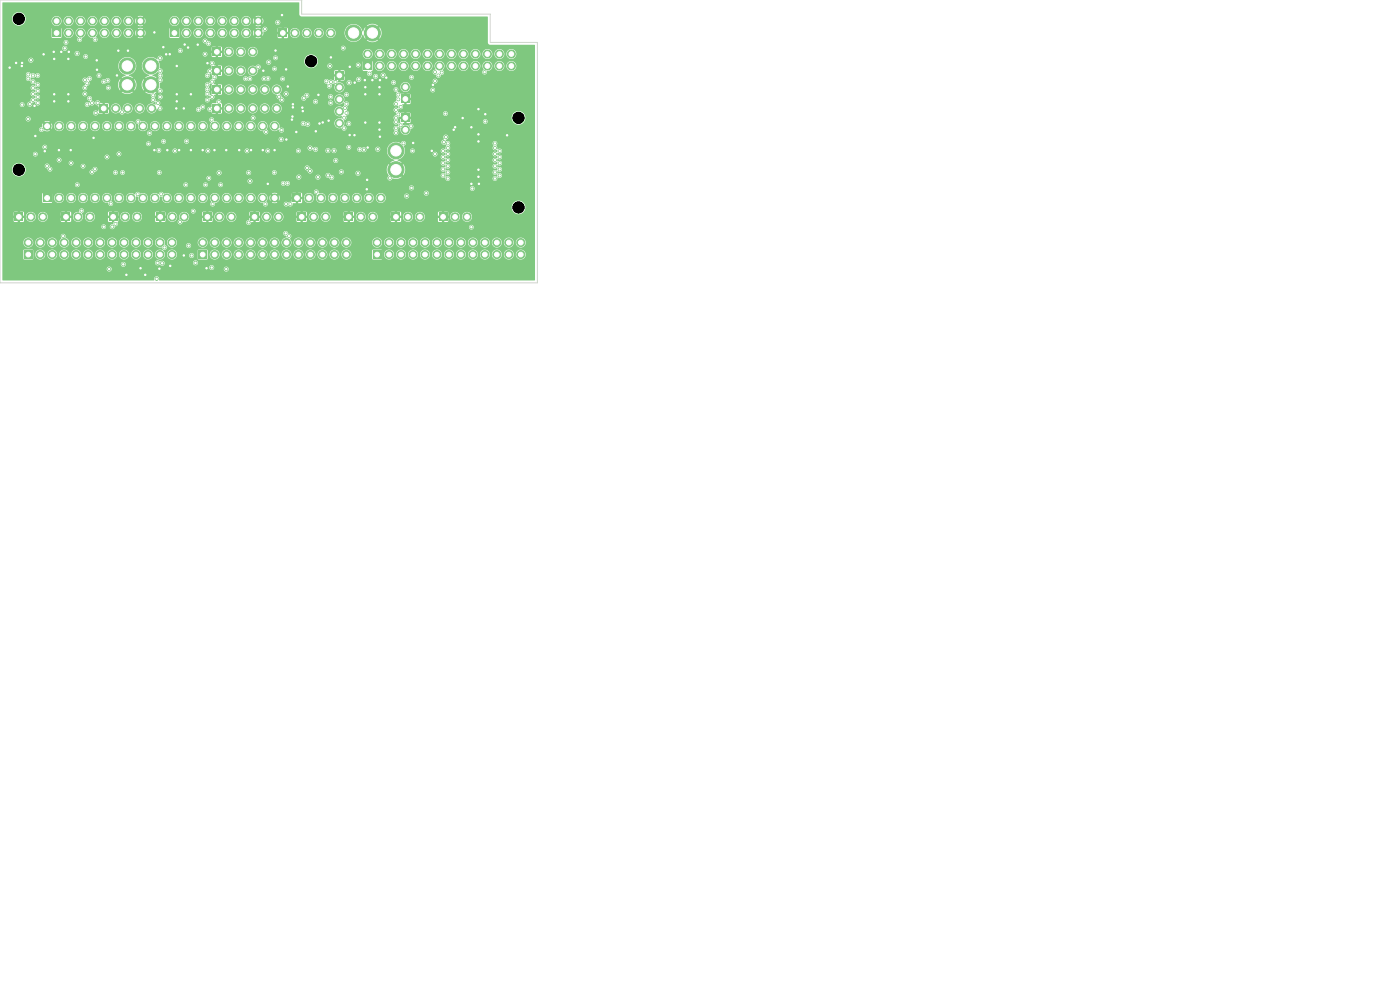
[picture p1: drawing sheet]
<svg xmlns="http://www.w3.org/2000/svg" width="297mm" height="210mm" viewBox="0 0 297 210" stroke-linecap="round" stroke-linejoin="round" font-family="sans-serif">
<g fill="#7fc87f" stroke="#7fc87f" stroke-width=".21">
<circle cx="84" cy="32" r="1.7"/>
<circle cx="84" cy="36" r="1.7"/>
</g>
<path d="M62.1 41.2h1.7v1.7h-1.7z" fill="#7fc87f"/>
<g fill="#7fc87f" stroke="#7fc87f" stroke-width=".21">
<circle cx="65.5" cy="42" r=".85"/>
<circle cx="68.1" cy="42" r=".85"/>
<circle cx="70.6" cy="42" r=".85"/>
<circle cx="73.2" cy="42" r=".85"/>
<circle cx="75.7" cy="42" r=".85"/>
<circle cx="78.2" cy="42" r=".85"/>
<circle cx="80.8" cy="42" r=".85"/>
</g>
<path d="M79.2 53.2h1.6v1.7h-1.6z" fill="#7fc87f"/>
<g fill="#7fc87f" stroke="#7fc87f" stroke-width=".21">
<circle cx="80" cy="51.5" r=".85"/>
<circle cx="82.5" cy="54" r=".85"/>
<circle cx="82.5" cy="51.5" r=".85"/>
<circle cx="85.1" cy="54" r=".85"/>
<circle cx="85.1" cy="51.5" r=".85"/>
<circle cx="87.6" cy="54" r=".85"/>
<circle cx="87.6" cy="51.5" r=".85"/>
<circle cx="90.2" cy="54" r=".85"/>
<circle cx="90.2" cy="51.5" r=".85"/>
<circle cx="92.7" cy="54" r=".85"/>
<circle cx="92.7" cy="51.5" r=".85"/>
<circle cx="95.2" cy="54" r=".85"/>
<circle cx="95.2" cy="51.5" r=".85"/>
<circle cx="97.8" cy="54" r=".85"/>
<circle cx="97.8" cy="51.5" r=".85"/>
<circle cx="100.3" cy="54" r=".85"/>
<circle cx="100.3" cy="51.5" r=".85"/>
<circle cx="102.9" cy="54" r=".85"/>
<circle cx="102.9" cy="51.5" r=".85"/>
<circle cx="105.4" cy="54" r=".85"/>
<circle cx="105.4" cy="51.5" r=".85"/>
<circle cx="107.9" cy="54" r=".85"/>
<circle cx="107.9" cy="51.5" r=".85"/>
<circle cx="110.5" cy="54" r=".85"/>
<circle cx="110.5" cy="51.5" r=".85"/>
</g>
<path d="M3.1 45.2h1.8v1.7h-1.8z" fill="#7fc87f"/>
<g fill="#7fc87f" stroke="#7fc87f" stroke-width=".21">
<circle cx="6.5" cy="46" r=".85"/>
<circle cx="9.1" cy="46" r=".85"/>
</g>
<path d="M43.2 45.2h1.6v1.7h-1.6z" fill="#7fc87f"/>
<g fill="#7fc87f" stroke="#7fc87f" stroke-width=".21">
<circle cx="46.5" cy="46" r=".85"/>
<circle cx="49.1" cy="46" r=".85"/>
</g>
<path d="M36.1 6.2h1.8v1.7h-1.8z" fill="#7fc87f"/>
<g fill="#7fc87f" stroke="#7fc87f" stroke-width=".21">
<circle cx="37" cy="4.5" r=".85"/>
<circle cx="39.5" cy="7" r=".85"/>
<circle cx="39.5" cy="4.5" r=".85"/>
<circle cx="42.1" cy="7" r=".85"/>
<circle cx="42.1" cy="4.5" r=".85"/>
<circle cx="44.6" cy="7" r=".85"/>
<circle cx="44.6" cy="4.5" r=".85"/>
<circle cx="47.2" cy="7" r=".85"/>
<circle cx="47.2" cy="4.5" r=".85"/>
<circle cx="49.7" cy="7" r=".85"/>
<circle cx="49.7" cy="4.5" r=".85"/>
<circle cx="52.2" cy="7" r=".85"/>
<circle cx="52.2" cy="4.5" r=".85"/>
<circle cx="54.8" cy="7" r=".85"/>
<circle cx="54.8" cy="4.5" r=".85"/>
</g>
<path d="M23.1 45.2h1.8v1.7h-1.8z" fill="#7fc87f"/>
<g fill="#7fc87f" stroke="#7fc87f" stroke-width=".21">
<circle cx="26.5" cy="46" r=".85"/>
<circle cx="29.1" cy="46" r=".85"/>
</g>
<path d="M63.1 45.2h1.7v1.7h-1.7z" fill="#7fc87f"/>
<g fill="#7fc87f" stroke="#7fc87f" stroke-width=".21">
<circle cx="66.5" cy="46" r=".85"/>
<circle cx="69.1" cy="46" r=".85"/>
</g>
<path d="M11.1 6.2h1.7v1.7h-1.7z" fill="#7fc87f"/>
<g fill="#7fc87f" stroke="#7fc87f" stroke-width=".21">
<circle cx="12" cy="4.5" r=".85"/>
<circle cx="14.5" cy="7" r=".85"/>
<circle cx="14.5" cy="4.5" r=".85"/>
<circle cx="17.1" cy="7" r=".85"/>
<circle cx="17.1" cy="4.5" r=".85"/>
<circle cx="19.6" cy="7" r=".85"/>
<circle cx="19.6" cy="4.5" r=".85"/>
<circle cx="22.2" cy="7" r=".85"/>
<circle cx="22.2" cy="4.5" r=".85"/>
<circle cx="24.7" cy="7" r=".85"/>
<circle cx="24.7" cy="4.5" r=".85"/>
<circle cx="27.2" cy="7" r=".85"/>
<circle cx="27.2" cy="4.5" r=".85"/>
<circle cx="29.8" cy="7" r=".85"/>
<circle cx="29.8" cy="4.5" r=".85"/>
</g>
<path d="M71.1 15.2h1.7v1.7h-1.7z" fill="#7fc87f"/>
<g fill="#7fc87f" stroke="#7fc87f" stroke-width=".21">
<circle cx="72" cy="18.5" r=".85"/>
<circle cx="72" cy="21.1" r=".85"/>
<circle cx="72" cy="23.6" r=".85"/>
<circle cx="72" cy="26.2" r=".85"/>
<circle cx="32" cy="14" r="1.7"/>
<circle cx="32" cy="18" r="1.7"/>
</g>
<path d="M45.1 14.2h1.8v1.7h-1.8z" fill="#7fc87f"/>
<g fill="#7fc87f" stroke="#7fc87f" stroke-width=".21">
<circle cx="48.5" cy="15" r=".85"/>
<circle cx="51.1" cy="15" r=".85"/>
<circle cx="53.6" cy="15" r=".85"/>
</g>
<path d="M45.1 10.2h1.8v1.7h-1.8z" fill="#7fc87f"/>
<g fill="#7fc87f" stroke="#7fc87f" stroke-width=".21">
<circle cx="48.5" cy="11" r=".85"/>
<circle cx="51.1" cy="11" r=".85"/>
<circle cx="53.6" cy="11" r=".85"/>
</g>
<path d="M83.1 45.2h1.7v1.7h-1.7z" fill="#7fc87f"/>
<g fill="#7fc87f" stroke="#7fc87f" stroke-width=".21">
<circle cx="86.5" cy="46" r=".85"/>
<circle cx="89.1" cy="46" r=".85"/>
</g>
<path d="M13.2 45.2h1.6v1.7h-1.6z" fill="#7fc87f"/>
<g fill="#7fc87f" stroke="#7fc87f" stroke-width=".21">
<circle cx="16.5" cy="46" r=".85"/>
<circle cx="19.1" cy="46" r=".85"/>
</g>
<path d="M45.1 22.2h1.8v1.7h-1.8z" fill="#7fc87f"/>
<g fill="#7fc87f" stroke="#7fc87f" stroke-width=".21">
<circle cx="48.5" cy="23" r=".85"/>
<circle cx="51.1" cy="23" r=".85"/>
<circle cx="53.6" cy="23" r=".85"/>
<circle cx="56.2" cy="23" r=".85"/>
<circle cx="58.7" cy="23" r=".85"/>
</g>
<path d="M59.2 6.2h1.7v1.7h-1.7z" fill="#7fc87f"/>
<g fill="#7fc87f" stroke="#7fc87f" stroke-width=".21">
<circle cx="62.5" cy="7" r=".85"/>
<circle cx="65.1" cy="7" r=".85"/>
<circle cx="67.6" cy="7" r=".85"/>
<circle cx="70.2" cy="7" r=".85"/>
</g>
<path d="M5.1 53.2h1.7v1.7h-1.7z" fill="#7fc87f"/>
<g fill="#7fc87f" stroke="#7fc87f" stroke-width=".21">
<circle cx="6" cy="51.5" r=".85"/>
<circle cx="8.5" cy="54" r=".85"/>
<circle cx="8.5" cy="51.5" r=".85"/>
<circle cx="11.1" cy="54" r=".85"/>
<circle cx="11.1" cy="51.5" r=".85"/>
<circle cx="13.6" cy="54" r=".85"/>
<circle cx="13.6" cy="51.5" r=".85"/>
<circle cx="16.2" cy="54" r=".85"/>
<circle cx="16.2" cy="51.5" r=".85"/>
<circle cx="18.7" cy="54" r=".85"/>
<circle cx="18.7" cy="51.5" r=".85"/>
<circle cx="21.2" cy="54" r=".85"/>
<circle cx="21.2" cy="51.5" r=".85"/>
<circle cx="23.8" cy="54" r=".85"/>
<circle cx="23.8" cy="51.5" r=".85"/>
<circle cx="26.3" cy="54" r=".85"/>
<circle cx="26.3" cy="51.5" r=".85"/>
<circle cx="28.9" cy="54" r=".85"/>
<circle cx="28.9" cy="51.5" r=".85"/>
<circle cx="31.4" cy="54" r=".85"/>
<circle cx="31.4" cy="51.5" r=".85"/>
<circle cx="33.9" cy="54" r=".85"/>
<circle cx="33.9" cy="51.5" r=".85"/>
<circle cx="36.5" cy="54" r=".85"/>
<circle cx="36.5" cy="51.5" r=".85"/>
</g>
<path d="M42.1 53.2h1.7v1.7h-1.7z" fill="#7fc87f"/>
<g fill="#7fc87f" stroke="#7fc87f" stroke-width=".21">
<circle cx="43" cy="51.5" r=".85"/>
<circle cx="45.5" cy="54" r=".85"/>
<circle cx="45.5" cy="51.5" r=".85"/>
<circle cx="48.1" cy="54" r=".85"/>
<circle cx="48.1" cy="51.5" r=".85"/>
<circle cx="50.6" cy="54" r=".85"/>
<circle cx="50.6" cy="51.5" r=".85"/>
<circle cx="53.2" cy="54" r=".85"/>
<circle cx="53.2" cy="51.5" r=".85"/>
<circle cx="55.7" cy="54" r=".85"/>
<circle cx="55.7" cy="51.5" r=".85"/>
<circle cx="58.2" cy="54" r=".85"/>
<circle cx="58.2" cy="51.5" r=".85"/>
<circle cx="60.8" cy="54" r=".85"/>
<circle cx="60.8" cy="51.5" r=".85"/>
<circle cx="63.3" cy="54" r=".85"/>
<circle cx="63.3" cy="51.5" r=".85"/>
<circle cx="65.9" cy="54" r=".85"/>
<circle cx="65.9" cy="51.5" r=".85"/>
<circle cx="68.4" cy="54" r=".85"/>
<circle cx="68.4" cy="51.5" r=".85"/>
<circle cx="70.9" cy="54" r=".85"/>
<circle cx="70.9" cy="51.5" r=".85"/>
<circle cx="73.5" cy="54" r=".85"/>
<circle cx="73.5" cy="51.5" r=".85"/>
</g>
<path d="M9.2 41.2h1.6v1.7h-1.6z" fill="#7fc87f"/>
<g fill="#7fc87f" stroke="#7fc87f" stroke-width=".21">
<circle cx="12.5" cy="42" r=".85"/>
<circle cx="15.1" cy="42" r=".85"/>
<circle cx="17.6" cy="42" r=".85"/>
<circle cx="20.2" cy="42" r=".85"/>
<circle cx="22.7" cy="42" r=".85"/>
<circle cx="25.2" cy="42" r=".85"/>
<circle cx="27.8" cy="42" r=".85"/>
<circle cx="30.3" cy="42" r=".85"/>
<circle cx="32.9" cy="42" r=".85"/>
<circle cx="35.4" cy="42" r=".85"/>
<circle cx="37.9" cy="42" r=".85"/>
<circle cx="40.5" cy="42" r=".85"/>
<circle cx="43" cy="42" r=".85"/>
<circle cx="45.6" cy="42" r=".85"/>
<circle cx="48.1" cy="42" r=".85"/>
<circle cx="50.6" cy="42" r=".85"/>
<circle cx="53.2" cy="42" r=".85"/>
<circle cx="55.7" cy="42" r=".85"/>
<circle cx="58.3" cy="42" r=".85"/>
<circle cx="58.3" cy="26.8" r=".85"/>
<circle cx="55.7" cy="26.8" r=".85"/>
<circle cx="53.2" cy="26.8" r=".85"/>
<circle cx="50.6" cy="26.8" r=".85"/>
<circle cx="48.1" cy="26.8" r=".85"/>
<circle cx="45.6" cy="26.8" r=".85"/>
<circle cx="43" cy="26.8" r=".85"/>
<circle cx="40.5" cy="26.8" r=".85"/>
<circle cx="37.9" cy="26.8" r=".85"/>
<circle cx="35.4" cy="26.8" r=".85"/>
<circle cx="32.9" cy="26.8" r=".85"/>
<circle cx="30.3" cy="26.8" r=".85"/>
<circle cx="27.8" cy="26.8" r=".85"/>
<circle cx="25.2" cy="26.8" r=".85"/>
<circle cx="22.7" cy="26.8" r=".85"/>
<circle cx="20.2" cy="26.8" r=".85"/>
<circle cx="17.6" cy="26.8" r=".85"/>
<circle cx="15.1" cy="26.8" r=".85"/>
<circle cx="12.5" cy="26.8" r=".85"/>
<circle cx="10" cy="26.8" r=".85"/>
</g>
<path d="M85.1 20.2h1.8v1.7h-1.8z" fill="#7fc87f"/>
<circle cx="86" cy="18.5" r=".85" fill="#7fc87f" stroke="#7fc87f" stroke-width=".21"/>
<path d="M21.1 22.2h1.8v1.7h-1.8z" fill="#7fc87f"/>
<g fill="#7fc87f" stroke="#7fc87f" stroke-width=".21">
<circle cx="24.5" cy="23" r=".85"/>
<circle cx="27.1" cy="23" r=".85"/>
<circle cx="29.6" cy="23" r=".85"/>
<circle cx="32.2" cy="23" r=".85"/>
<circle cx="75" cy="7" r="1.7"/>
<circle cx="79" cy="7" r="1.7"/>
</g>
<path d="M73.1 45.2h1.7v1.7h-1.7z" fill="#7fc87f"/>
<g fill="#7fc87f" stroke="#7fc87f" stroke-width=".21">
<circle cx="76.5" cy="46" r=".85"/>
<circle cx="79.1" cy="46" r=".85"/>
</g>
<path d="M53.2 45.2h1.6v1.7h-1.6z" fill="#7fc87f"/>
<g fill="#7fc87f" stroke="#7fc87f" stroke-width=".21">
<circle cx="56.5" cy="46" r=".85"/>
<circle cx="59.1" cy="46" r=".85"/>
</g>
<path d="M77.1 13.2h1.7v1.7h-1.7z" fill="#7fc87f"/>
<g fill="#7fc87f" stroke="#7fc87f" stroke-width=".21">
<circle cx="78" cy="11.5" r=".85"/>
<circle cx="80.5" cy="14" r=".85"/>
<circle cx="80.5" cy="11.5" r=".85"/>
<circle cx="83.1" cy="14" r=".85"/>
<circle cx="83.1" cy="11.5" r=".85"/>
<circle cx="85.6" cy="14" r=".85"/>
<circle cx="85.6" cy="11.5" r=".85"/>
<circle cx="88.2" cy="14" r=".85"/>
<circle cx="88.2" cy="11.5" r=".85"/>
<circle cx="90.7" cy="14" r=".85"/>
<circle cx="90.7" cy="11.5" r=".85"/>
<circle cx="93.2" cy="14" r=".85"/>
<circle cx="93.2" cy="11.5" r=".85"/>
<circle cx="95.8" cy="14" r=".85"/>
<circle cx="95.8" cy="11.5" r=".85"/>
<circle cx="98.3" cy="14" r=".85"/>
<circle cx="98.3" cy="11.5" r=".85"/>
<circle cx="100.9" cy="14" r=".85"/>
<circle cx="100.9" cy="11.5" r=".85"/>
<circle cx="103.4" cy="14" r=".85"/>
<circle cx="103.4" cy="11.5" r=".85"/>
<circle cx="105.9" cy="14" r=".85"/>
<circle cx="105.9" cy="11.5" r=".85"/>
<circle cx="108.5" cy="14" r=".85"/>
<circle cx="108.5" cy="11.5" r=".85"/>
</g>
<path d="M33.1 45.2h1.7v1.7h-1.7z" fill="#7fc87f"/>
<g fill="#7fc87f" stroke="#7fc87f" stroke-width=".21">
<circle cx="36.5" cy="46" r=".85"/>
<circle cx="39.1" cy="46" r=".85"/>
</g>
<path d="M45.1 18.2h1.8v1.7h-1.8z" fill="#7fc87f"/>
<g fill="#7fc87f" stroke="#7fc87f" stroke-width=".21">
<circle cx="48.5" cy="19" r=".85"/>
<circle cx="51.1" cy="19" r=".85"/>
<circle cx="53.6" cy="19" r=".85"/>
<circle cx="56.2" cy="19" r=".85"/>
<circle cx="58.7" cy="19" r=".85"/>
</g>
<path d="M93.1 45.2h1.7v1.7h-1.7z" fill="#7fc87f"/>
<g fill="#7fc87f" stroke="#7fc87f" stroke-width=".21">
<circle cx="96.5" cy="46" r=".85"/>
<circle cx="99.1" cy="46" r=".85"/>
<circle cx="27" cy="14" r="1.7"/>
<circle cx="27" cy="18" r="1.7"/>
</g>
<path d="M85.1 24.2h1.8v1.7h-1.8z" fill="#7fc87f"/>
<g fill="#7fc87f" stroke="#7fc87f" stroke-width=".21">
<circle cx="86" cy="27.5" r=".85"/>
<circle cx="58.4" cy="12.3" r=".3"/>
<circle cx="43.5" cy="11.5" r=".3"/>
<circle cx="103" cy="25.8" r=".3"/>
<circle cx="69.3" cy="17.2" r=".3"/>
<circle cx="56.9" cy="16.6" r=".3"/>
<circle cx="56.2" cy="6.2" r=".3"/>
<circle cx="33.9" cy="23" r=".3"/>
<circle cx="18.2" cy="12" r=".3"/>
<circle cx="83.5" cy="17.5" r=".3"/>
<circle cx="69.9" cy="18.3" r=".3"/>
<circle cx="72.8" cy="10.2" r=".3"/>
<circle cx="38.2" cy="10.8" r=".3"/>
<circle cx="58.2" cy="14.6" r=".3"/>
<circle cx="100" cy="39" r=".3"/>
<circle cx="62.1" cy="22.1" r=".3"/>
<circle cx="55.9" cy="15" r=".3"/>
<circle cx="103" cy="24.2" r=".3"/>
<circle cx="68.5" cy="26" r=".3"/>
<circle cx="96.3" cy="27.5" r=".3"/>
<circle cx="35.2" cy="11.5" r=".3"/>
<circle cx="75.3" cy="17.5" r=".3"/>
<circle cx="74.2" cy="14.2" r=".3"/>
<circle cx="60.7" cy="14.7" r=".3"/>
<circle cx="33.8" cy="57" r=".3"/>
<circle cx="96.5" cy="27" r=".3"/>
<circle cx="55.7" cy="31.9" r=".3"/>
<circle cx="100" cy="27" r=".3"/>
<circle cx="43" cy="31.9" r=".3"/>
<circle cx="39.9" cy="10.1" r=".3"/>
<circle cx="80.5" cy="18.5" r=".3"/>
<circle cx="87.7" cy="30.3" r=".3"/>
<circle cx="20.5" cy="12.8" r=".3"/>
<circle cx="27.2" cy="10.8" r=".3"/>
<circle cx="14.5" cy="20" r=".3"/>
<circle cx="60.7" cy="29.6" r=".3"/>
<circle cx="74.2" cy="28.6" r=".3"/>
<circle cx="29.8" cy="56.9" r=".3"/>
<circle cx="43.8" cy="56.9" r=".3"/>
<circle cx="32.7" cy="31.9" r=".3"/>
<circle cx="77.9" cy="38.2" r=".3"/>
<circle cx="75.2" cy="28.7" r=".3"/>
<circle cx="3.4" cy="13.3" r=".3"/>
<circle cx="39" cy="54.2" r=".3"/>
<circle cx="64.2" cy="23.6" r=".3"/>
<circle cx="77.4" cy="17" r=".3"/>
<circle cx="62.9" cy="28" r=".3"/>
<circle cx="53.3" cy="31.9" r=".3"/>
<circle cx="77.5" cy="18.5" r=".3"/>
<circle cx="11.5" cy="21.5" r=".3"/>
<circle cx="39.2" cy="9.5" r=".3"/>
<circle cx="9.2" cy="11.5" r=".3"/>
<circle cx="82" cy="16.5" r=".3"/>
<circle cx="25.1" cy="10.8" r=".3"/>
<circle cx="69.7" cy="25.6" r=".3"/>
<circle cx="11.4" cy="11" r=".3"/>
<circle cx="40.5" cy="20" r=".3"/>
<circle cx="101.5" cy="30" r=".3"/>
<circle cx="56.8" cy="39" r=".3"/>
<circle cx="107.6" cy="28.7" r=".3"/>
<circle cx="40.5" cy="31.9" r=".3"/>
<circle cx="30.8" cy="58.3" r=".3"/>
<circle cx="67" cy="27.9" r=".3"/>
<circle cx="91.6" cy="32" r=".3"/>
<circle cx="36.1" cy="56.4" r=".3"/>
<circle cx="11.5" cy="12.5" r=".3"/>
<circle cx="7.5" cy="28.9" r=".3"/>
<circle cx="70.2" cy="12.2" r=".3"/>
<circle cx="58.5" cy="10.7" r=".3"/>
<circle cx="39" cy="23" r=".3"/>
<circle cx="77.5" cy="26" r=".3"/>
<circle cx="15" cy="31.9" r=".3"/>
<circle cx="101.5" cy="36" r=".3"/>
<circle cx="24.8" cy="16" r=".3"/>
<circle cx="59.8" cy="3.2" r=".3"/>
<circle cx="67.6" cy="20.1" r=".3"/>
<circle cx="37.5" cy="21.5" r=".3"/>
<circle cx="11.5" cy="20" r=".3"/>
<circle cx="61.9" cy="25.4" r=".3"/>
<circle cx="7.3" cy="22.5" r=".3"/>
<circle cx="32.8" cy="6.9" r=".3"/>
<circle cx="67.8" cy="26.2" r=".3"/>
<circle cx="101.5" cy="37.5" r=".3"/>
<circle cx="35.5" cy="31.9" r=".3"/>
<circle cx="37.4" cy="23" r=".3"/>
<circle cx="38" cy="31.9" r=".3"/>
<circle cx="50.7" cy="31.9" r=".3"/>
<circle cx="77.5" cy="20" r=".3"/>
<circle cx="4.7" cy="13.3" r=".3"/>
<circle cx="13" cy="11" r=".3"/>
<circle cx="101.5" cy="23.2" r=".3"/>
<circle cx="14.6" cy="11" r=".3"/>
<circle cx="26.8" cy="58.3" r=".3"/>
<circle cx="77.8" cy="40.2" r=".3"/>
<circle cx="101.6" cy="39" r=".3"/>
<circle cx="2" cy="14.3" r=".3"/>
<circle cx="80.6" cy="17" r=".3"/>
<circle cx="58.3" cy="31.9" r=".3"/>
<circle cx="80.6" cy="29" r=".3"/>
<circle cx="79" cy="17" r=".3"/>
<circle cx="91.8" cy="18" r=".3"/>
<circle cx="37.5" cy="20" r=".3"/>
<circle cx="37.5" cy="14" r=".3"/>
<circle cx="45.5" cy="31.9" r=".3"/>
<circle cx="20.6" cy="14.8" r=".3"/>
<circle cx="62" cy="24.7" r=".3"/>
<circle cx="62.1" cy="22.8" r=".3"/>
<circle cx="14.5" cy="12.5" r=".3"/>
<circle cx="34.6" cy="10" r=".3"/>
<circle cx="64.1" cy="22.8" r=".3"/>
<circle cx="12.5" cy="31.9" r=".3"/>
<circle cx="4.6" cy="14" r=".3"/>
<circle cx="78" cy="31.3" r=".3"/>
<circle cx="36" cy="11.5" r=".3"/>
<circle cx="44" cy="13.4" r=".3"/>
<circle cx="14.5" cy="21.5" r=".3"/>
<circle cx="9.5" cy="32.1" r=".3"/>
<circle cx="41.9" cy="9.5" r=".3"/>
<circle cx="80.5" cy="27.5" r=".3"/>
<circle cx="80.5" cy="26" r=".3"/>
<circle cx="80.5" cy="20" r=".3"/>
<circle cx="98.1" cy="25" r=".3"/>
<circle cx="19.9" cy="29.3" r=".3"/>
<circle cx="48" cy="31.9" r=".3"/>
<circle cx="101.5" cy="28.5" r=".3"/>
<circle cx="61.1" cy="18.3" r=".3"/>
<circle cx="87.5" cy="32" r=".3"/>
<circle cx="74" cy="31.3" r=".3"/>
<circle cx="20.2" cy="35.9" r=".3"/>
<circle cx="17.6" cy="35.3" r=".3"/>
<circle cx="15.1" cy="34.6" r=".3"/>
<circle cx="12.5" cy="34" r=".3"/>
<circle cx="22.7" cy="33.3" r=".3"/>
<circle cx="25.2" cy="32.6" r=".3"/>
<circle cx="84.5" cy="20.1" r=".3"/>
<circle cx="84.5" cy="21.1" r=".3"/>
<circle cx="76.3" cy="31.7" r=".3"/>
<circle cx="84" cy="22" r=".3"/>
<circle cx="82.7" cy="37.8" r=".3"/>
<circle cx="85" cy="22.7" r=".3"/>
<circle cx="84" cy="23.3" r=".3"/>
<circle cx="84.5" cy="24.3" r=".3"/>
<circle cx="84" cy="25" r=".3"/>
<circle cx="84" cy="25.9" r=".3"/>
<circle cx="85" cy="26.6" r=".3"/>
<circle cx="84" cy="27.2" r=".3"/>
<circle cx="84" cy="28.2" r=".3"/>
<circle cx="85.6" cy="30.4" r=".3"/>
<circle cx="105" cy="30.4" r=".3"/>
<circle cx="100" cy="48.2" r=".3"/>
<circle cx="100.2" cy="40" r=".3"/>
<circle cx="105" cy="31.4" r=".3"/>
<circle cx="106" cy="32" r=".3"/>
<circle cx="105" cy="32.7" r=".3"/>
<circle cx="106" cy="33.3" r=".3"/>
<circle cx="105" cy="34" r=".3"/>
<circle cx="106" cy="34.6" r=".3"/>
<circle cx="105" cy="35.3" r=".3"/>
<circle cx="106" cy="35.9" r=".3"/>
<circle cx="105" cy="36.6" r=".3"/>
<circle cx="106" cy="37.2" r=".3"/>
<circle cx="105" cy="37.9" r=".3"/>
<circle cx="70" cy="14" r=".33"/>
<circle cx="66.9" cy="21.6" r=".33"/>
<circle cx="40.7" cy="54.2" r=".33"/>
<circle cx="63.4" cy="37.6" r=".33"/>
<circle cx="59.7" cy="27.6" r=".33"/>
<circle cx="56.4" cy="28" r=".3"/>
<circle cx="65.2" cy="35.6" r=".33"/>
<circle cx="53.7" cy="25" r=".3"/>
<circle cx="43.5" cy="8.7" r=".3"/>
<circle cx="59.6" cy="29.6" r=".32"/>
<circle cx="65.8" cy="36.3" r=".32"/>
<circle cx="63.3" cy="32" r=".3"/>
<circle cx="65.8" cy="31.4" r=".32"/>
<circle cx="58.2" cy="36.6" r=".3"/>
<circle cx="67.4" cy="37.6" r=".33"/>
<circle cx="67.1" cy="40.7" r=".3"/>
<circle cx="52.1" cy="16.7" r=".3"/>
<circle cx="65.3" cy="26.3" r=".32"/>
<circle cx="69.6" cy="37.2" r=".32"/>
<circle cx="53" cy="16.7" r=".3"/>
<circle cx="66.9" cy="31.7" r=".33"/>
<circle cx="70.4" cy="37.6" r=".33"/>
<circle cx="54.8" cy="14.2" r=".3"/>
<circle cx="69.6" cy="32" r=".33"/>
<circle cx="72.4" cy="36.5" r=".32"/>
<circle cx="56" cy="16.7" r=".3"/>
<circle cx="70.9" cy="32" r=".32"/>
<circle cx="60" cy="16.7" r=".3"/>
<circle cx="58.9" cy="4.8" r=".32"/>
<circle cx="57" cy="13.2" r=".32"/>
<circle cx="33.2" cy="59.1" r=".33"/>
<circle cx="64.3" cy="26.2" r=".32"/>
<circle cx="71.2" cy="34.1" r=".33"/>
<circle cx="76.1" cy="16.8" r=".32"/>
<circle cx="74.1" cy="17.5" r=".32"/>
<circle cx="7" cy="16" r=".3"/>
<circle cx="13.4" cy="50.1" r=".3"/>
<circle cx="8.8" cy="27.5" r=".3"/>
<circle cx="17.3" cy="44.7" r=".3"/>
<circle cx="8" cy="16" r=".3"/>
<circle cx="6" cy="15.8" r=".3"/>
<circle cx="16.4" cy="39.2" r=".3"/>
<circle cx="10.6" cy="35.9" r=".3"/>
<circle cx="24.5" cy="47.5" r=".3"/>
<circle cx="4.7" cy="22.2" r=".3"/>
<circle cx="6" cy="16.7" r=".3"/>
<circle cx="22" cy="48.1" r=".3"/>
<circle cx="7" cy="17.3" r=".3"/>
<circle cx="45.1" cy="43.3" r=".3"/>
<circle cx="26" cy="36.6" r=".3"/>
<circle cx="8" cy="18" r=".3"/>
<circle cx="43.6" cy="39.2" r=".3"/>
<circle cx="19.5" cy="36.5" r=".3"/>
<circle cx="10" cy="35.2" r=".3"/>
<circle cx="7" cy="18.6" r=".3"/>
<circle cx="44.3" cy="37.8" r=".3"/>
<circle cx="9.5" cy="31.2" r=".3"/>
<circle cx="44.1" cy="32" r=".3"/>
<circle cx="8" cy="19.3" r=".3"/>
<circle cx="46.8" cy="39.2" r=".3"/>
<circle cx="7" cy="19.9" r=".3"/>
<circle cx="8" cy="20.6" r=".3"/>
<circle cx="7" cy="21.2" r=".3"/>
<circle cx="8" cy="21.9" r=".3"/>
<circle cx="41" cy="44.8" r=".3"/>
<circle cx="7.5" cy="32.7" r=".3"/>
<circle cx="39.4" cy="39.2" r=".3"/>
<circle cx="24.5" cy="36.6" r=".3"/>
<circle cx="18.5" cy="22.2" r=".3"/>
<circle cx="19.5" cy="21.9" r=".3"/>
<circle cx="19" cy="20.9" r=".3"/>
<circle cx="18" cy="19.9" r=".3"/>
<circle cx="23" cy="18.6" r=".3"/>
<circle cx="18" cy="18.6" r=".3"/>
<circle cx="18.5" cy="17.7" r=".3"/>
<circle cx="18" cy="17" r=".3"/>
<circle cx="19" cy="16.7" r=".3"/>
<circle cx="22" cy="17.3" r=".3"/>
<circle cx="21" cy="16" r=".3"/>
<circle cx="78.4" cy="15.6" r=".32"/>
<circle cx="26.2" cy="56.1" r=".32"/>
<circle cx="23.8" cy="48.1" r=".32"/>
<circle cx="95" cy="30.4" r=".3"/>
<circle cx="95" cy="31.4" r=".3"/>
<circle cx="93.7" cy="15.4" r=".3"/>
<circle cx="94" cy="32" r=".3"/>
<circle cx="95" cy="32.7" r=".3"/>
<circle cx="93" cy="16" r=".3"/>
<circle cx="94" cy="33.3" r=".3"/>
<circle cx="95" cy="34" r=".3"/>
<circle cx="92.3" cy="17.2" r=".3"/>
<circle cx="94" cy="34.6" r=".3"/>
<circle cx="102.8" cy="15.3" r=".3"/>
<circle cx="95" cy="35.3" r=".3"/>
<circle cx="94.5" cy="24.1" r=".3"/>
<circle cx="94" cy="35.9" r=".3"/>
<circle cx="92.3" cy="15.3" r=".3"/>
<circle cx="92.3" cy="32.7" r=".3"/>
<circle cx="95" cy="36.6" r=".3"/>
<circle cx="94" cy="37.2" r=".3"/>
<circle cx="91.8" cy="19.1" r=".3"/>
<circle cx="95" cy="37.9" r=".3"/>
<circle cx="16.9" cy="8.4" r=".3"/>
<circle cx="20.7" cy="21.8" r=".32"/>
<circle cx="20.3" cy="24" r=".32"/>
<circle cx="20.2" cy="8.4" r=".3"/>
<circle cx="16.4" cy="11.4" r=".32"/>
<circle cx="14" cy="9" r=".3"/>
<circle cx="13.7" cy="10.3" r=".32"/>
<circle cx="44.9" cy="56.8" r=".33"/>
<circle cx="94.6" cy="29.1" r=".32"/>
<circle cx="94.2" cy="30.2" r=".32"/>
<circle cx="48" cy="57.1" r=".33"/>
<circle cx="39.6" cy="30" r=".33"/>
<circle cx="41.5" cy="55.8" r=".33"/>
<circle cx="77.2" cy="31.8" r=".32"/>
<circle cx="6.3" cy="22.1" r=".32"/>
<circle cx="6" cy="25.2" r=".32"/>
<circle cx="80.1" cy="31.6" r=".32"/>
<circle cx="52.8" cy="36.6" r=".32"/>
<circle cx="86.3" cy="41.6" r=".33"/>
<circle cx="90.4" cy="41" r=".32"/>
<circle cx="87.3" cy="39.9" r=".32"/>
<circle cx="45" cy="13.4" r=".3"/>
<circle cx="44.5" cy="15.1" r=".3"/>
<circle cx="44" cy="16" r=".3"/>
<circle cx="34.7" cy="30" r=".3"/>
<circle cx="33.8" cy="36.6" r=".3"/>
<circle cx="29.2" cy="41.2" r=".3"/>
<circle cx="33.7" cy="31.9" r=".3"/>
<circle cx="44.9" cy="25.4" r=".3"/>
<circle cx="23.5" cy="43.2" r=".3"/>
<circle cx="45.5" cy="16.4" r=".3"/>
<circle cx="45" cy="17.3" r=".3"/>
<circle cx="44" cy="18" r=".3"/>
<circle cx="44" cy="19" r=".3"/>
<circle cx="44" cy="19.9" r=".3"/>
<circle cx="45" cy="20.6" r=".3"/>
<circle cx="46.4" cy="21.6" r=".3"/>
<circle cx="37.1" cy="32" r=".3"/>
<circle cx="34.9" cy="52.5" r=".3"/>
<circle cx="44" cy="21.2" r=".3"/>
<circle cx="38.2" cy="47.1" r=".3"/>
<circle cx="34.2" cy="41.2" r=".3"/>
<circle cx="44.5" cy="23.2" r=".3"/>
<circle cx="34" cy="15" r=".3"/>
<circle cx="34" cy="16" r=".3"/>
<circle cx="61" cy="38.9" r=".3"/>
<circle cx="43" cy="22.7" r=".3"/>
<circle cx="61.6" cy="43.3" r=".3"/>
<circle cx="34" cy="17" r=".3"/>
<circle cx="56.8" cy="32" r=".3"/>
<circle cx="34" cy="19.3" r=".3"/>
<circle cx="32.5" cy="20.2" r=".3"/>
<circle cx="61.3" cy="50.1" r=".3"/>
<circle cx="60.1" cy="38.9" r=".3"/>
<circle cx="29.3" cy="25.8" r=".3"/>
<circle cx="60.7" cy="43.3" r=".3"/>
<circle cx="52.4" cy="32" r=".3"/>
<circle cx="34" cy="20.6" r=".3"/>
<circle cx="31.5" cy="30.5" r=".3"/>
<circle cx="25.9" cy="23.8" r=".3"/>
<circle cx="56.3" cy="43.3" r=".3"/>
<circle cx="60.6" cy="49.5" r=".3"/>
<circle cx="32.5" cy="21.2" r=".3"/>
<circle cx="33.5" cy="21.9" r=".3"/>
<circle cx="44.2" cy="9.2" r=".3"/>
<circle cx="75.9" cy="36.8" r=".32"/>
<circle cx="53" cy="38.4" r=".33"/>
<circle cx="6.6" cy="12.8" r=".32"/>
<circle cx="23.2" cy="57.1" r=".32"/>
<circle cx="40" cy="52.1" r=".33"/>
<circle cx="34.4" cy="55.9" r=".33"/>
<circle cx="22.8" cy="17.1" r=".32"/>
<circle cx="31.7" cy="28.2" r=".32"/>
<circle cx="52.7" cy="47.2" r=".33"/>
<circle cx="34" cy="12.4" r=".33"/>
<circle cx="42.1" cy="23.3" r=".3"/>
<circle cx="33.4" cy="55.8" r=".33"/>
<circle cx="73.5" cy="20.1" r=".3"/>
<circle cx="73.5" cy="22" r=".3"/>
<circle cx="73.2" cy="22.9" r=".3"/>
<circle cx="79.7" cy="16.2" r=".3"/>
<circle cx="73.5" cy="24" r=".3"/>
<circle cx="76" cy="13.8" r=".3"/>
<circle cx="73" cy="25" r=".3"/>
<circle cx="70.2" cy="17.4" r=".3"/>
<circle cx="74" cy="26.2" r=".3"/>
<circle cx="73" cy="27.2" r=".3"/>
<circle cx="87.3" cy="16.4" r=".3"/>
<circle cx="87.2" cy="26.8" r=".3"/>
<circle cx="64.4" cy="20.8" r=".33"/>
<circle cx="60.7" cy="19.9" r=".33"/>
<circle cx="59.2" cy="20.5" r=".33"/>
<circle cx="81.3" cy="16" r=".32"/>
<circle cx="46.5" cy="36.7" r=".33"/>
<circle cx="65.1" cy="20.2" r=".33"/>
<circle cx="59.8" cy="21.2" r=".33"/>
<circle cx="71.2" cy="17.4" r=".32"/>
<circle cx="70.1" cy="21.8" r=".33"/>
<circle cx="70.1" cy="20.5" r=".32"/>
<circle cx="84" cy="19" r=".3"/>
</g>
<g fill="#7fc87f">
<path d="M84.6 24.8h1v.4h-.7v.8l-.3 .2-.1-.5a.41 .41 0 0 1 0-.7z"/>
<path d="M32.4 15.9l1.1-.6 .2 .2a.63 .63 0 0 0 0 .9v.2l-.8 .8-.3-.3 .6-.6-.8-.4z"/>
<path d="M44.5 17.7l.5 .2-.1 .9h.7v.4h-.7v.8l-.3 .2-.3-.7a.89 .89 0 0 0 0-1.1z"/>
<path d="M.5 .6l62.9-.1 .1 .1v2.5l.4 .4h39.5l.1 .1v5.5l.2 .3 9.8 .2-.1 49.9h-79.6a.6 .6 0 0 0-.6-.9 .6 .6 0 0 0-.5 .9h-32.1l-.1-.1v-2.4h22.1a.53 .53 0 0 0 .7 .6 .53 .53 0 0 0 .2-.9h20.9v.1a.53 .53 0 0 0 .4 .5 .53 .53 0 0 0 .6-.3h2.1v.2a.53 .53 0 0 0 .8 .3 .53 .53 0 0 0 0-.9 .53 .53 0 0 0-.8 .4h-2.1a.53 .53 0 0 0-.4-.8 .53 .53 0 0 0-.6 .5h-20.9a.53 .53 0 0 0-.9 .3h-22.1v-1h25.1v.1a.53 .53 0 0 0 .8 .4 .53 .53 0 0 0 .1-.8h6.4v.1a.6 .6 0 0 0 1 .3l.2 .2a.53 .53 0 0 0 .6 0 .53 .53 0 0 0 .2-.6h6v.1a.53 .53 0 0 0 .9 .4 .53 .53 0 0 0 0-.9 .53 .53 0 0 0-.9 .4l-6-.1a.91 .91 0 0 0-1-.2 .53 .53 0 0 0-.6-.2 .53 .53 0 0 0-.4 .5h-6.4a.53 .53 0 0 0-.9 .3h-25.1v-2.9h4.4v1.8l.2 .2 1.8-.1 .2-1.1h.4a1.06 1.06 0 0 0 1 1.2 1.06 1.06 0 0 0 1.1-1.2h.4v.2a1.06 1.06 0 0 0 1.2 1 1.06 1.06 0 0 0 .9-1.2h.5v.2a1.06 1.06 0 0 0 1.1 1 1.06 1.06 0 0 0 1-1.2h.4v.2a1.06 1.06 0 0 0 1.2 1 1.06 1.06 0 0 0 .9-1.2h.4v.2a1.06 1.06 0 0 0 1.2 1 1.06 1.06 0 0 0 1-1.2h.4v.2a1.06 1.06 0 0 0 1.1 1 1.06 1.06 0 0 0 1-1.2h.4v.2a1.06 1.06 0 0 0 1.2 1 1.06 1.06 0 0 0 .9-1.2h.5v.2a1.06 1.06 0 0 0 1.1 1 1.06 1.06 0 0 0 1-1.2h.4v.2a1.06 1.06 0 0 0 1.2 1 1.06 1.06 0 0 0 .9-1.2h.4v.2a1.06 1.06 0 0 0 1.7 .8 1.06 1.06 0 0 0 0-1.8 1.06 1.06 0 0 0-1.7 .8h-.4v-.2a1.06 1.06 0 0 0-1.1-.8 1.06 1.06 0 0 0-1 1h-.4l-.1-.2a1.06 1.06 0 0 0-1.1-.8 1.06 1.06 0 0 0-.9 1h-.5v-.2a1.06 1.06 0 0 0-1.1-.8 1.06 1.06 0 0 0-1 1h-.4v-.2a1.06 1.06 0 0 0-1.2-.8 1.06 1.06 0 0 0-.9 1h-.4l-.1-.2a1.06 1.06 0 0 0-1.1-.8 1.06 1.06 0 0 0-1 1h-.4v-.2a1.06 1.06 0 0 0-1.1-.8 1.06 1.06 0 0 0-1 1h-.4l-.1-.2a1.06 1.06 0 0 0-1.1-.8 1.06 1.06 0 0 0-.9 1h-.5v-.2a1.06 1.06 0 0 0-1.1-.8 1.06 1.06 0 0 0-1 1h-.4v-.2a1.06 1.06 0 0 0-1.2-.8 1.06 1.06 0 0 0-.9 1h-.4v-.8l-.2-.2h-1.8l-.2 .2h-4.4v-1.7h4.4a1.06 1.06 0 0 0 1.1 1.1 1.06 1.06 0 0 0 1.1-1.1h.4v.2a1.06 1.06 0 0 0 1.1 .9 1.06 1.06 0 0 0 1-1.1h.4v.2a1.06 1.06 0 0 0 1.2 .9 1.06 1.06 0 0 0 .9-1.1h.5v.2a1.06 1.06 0 0 0 1.1 .9 1.06 1.06 0 0 0 1-1.1h.4v.2a1.06 1.06 0 0 0 1.2 .9 1.06 1.06 0 0 0 .9-1.1h.4v.2a1.06 1.06 0 0 0 1.2 .9 1.06 1.06 0 0 0 1-1.1h.4v.2a1.06 1.06 0 0 0 1.1 .9 1.06 1.06 0 0 0 1-1.1h.4v.2a1.06 1.06 0 0 0 1.2 .9 1.06 1.06 0 0 0 .9-1.1h.5v.2a1.06 1.06 0 0 0 1.1 .9 1.06 1.06 0 0 0 1-1.1h.4v.2a1.06 1.06 0 0 0 1.2 .9 1.06 1.06 0 0 0 .9-1.1h.4v.2a1.06 1.06 0 0 0 1.2 .9 1.06 1.06 0 0 0 1-1.1h.4v.2a1.06 1.06 0 0 0 1.4 .9l.3 .4-.1 .2a1.06 1.06 0 0 0-1.6 .5 1.06 1.06 0 0 0 .9 1.4 1.06 1.06 0 0 0 1.2-1.1h.4v.2a1.05 1.05 0 0 0 1.1 1 1.05 1.05 0 0 0 1-1h2.6v.2a.53 .53 0 0 0 .8 .4 .53 .53 0 0 0 0-.9 .53 .53 0 0 0-.8 .3h-2.6l-.1-.6-.3-.4h4.8v1.8l.2 .2 1.8-.1 .2-1.1h.4a1.06 1.06 0 0 0 1 1.2 1.06 1.06 0 0 0 1.1-1.2h.4v.2a1.06 1.06 0 0 0 1.2 1 1.06 1.06 0 0 0 .9-1.2h.5v.2a1.06 1.06 0 0 0 1.1 1 1.06 1.06 0 0 0 1-1.2h.4v.2a1.06 1.06 0 0 0 1.2 1 1.06 1.06 0 0 0 .9-1.2h.4v.2a1.06 1.06 0 0 0 1.2 1 1.06 1.06 0 0 0 1-1.2h.4v.2a1.06 1.06 0 0 0 1.1 1 1.06 1.06 0 0 0 1-1.2h.4v.2a1.06 1.06 0 0 0 1.2 1 1.06 1.06 0 0 0 .9-1.2h.5v.2a1.06 1.06 0 0 0 1.1 1 1.06 1.06 0 0 0 1-1.2h.4v.2a1.06 1.06 0 0 0 1.2 1 1.06 1.06 0 0 0 .9-1.2h.4v.2a1.06 1.06 0 0 0 1.2 1 1.06 1.06 0 0 0 1-1.2h.4v.2a1.06 1.06 0 0 0 1.1 1 1.06 1.06 0 0 0 1-1.2h.4v.2a1.05 1.05 0 0 0 1.6 .8 1.05 1.05 0 0 0 .1-1.8h4.8v1.8l.2 .2 1.8-.1 .2-1.1h.4a1.06 1.06 0 0 0 1 1.2 1.06 1.06 0 0 0 1.1-1.2h.4v.2a1.06 1.06 0 0 0 1.2 1 1.06 1.06 0 0 0 .9-1.2h.5v.2a1.06 1.06 0 0 0 1.1 1 1.06 1.06 0 0 0 1-1.2h.4v.2a1.06 1.06 0 0 0 1.2 1 1.06 1.06 0 0 0 .9-1.2h.4v.2a1.06 1.06 0 0 0 1.2 1 1.06 1.06 0 0 0 1-1.2h.4v.2a1.06 1.06 0 0 0 1.1 1 1.06 1.06 0 0 0 1-1.2h.4v.2a1.06 1.06 0 0 0 1.2 1 1.06 1.06 0 0 0 .9-1.2h.5v.2a1.06 1.06 0 0 0 1.1 1 1.06 1.06 0 0 0 1-1.2h.4v.2a1.06 1.06 0 0 0 1.2 1 1.06 1.06 0 0 0 .9-1.2h.4v.2a1.06 1.06 0 0 0 1.2 1 1.06 1.06 0 0 0 1-1.2h.4v.2a1.06 1.06 0 0 0 1.1 1 1.06 1.06 0 0 0 1-1.2h.4v.2a1.06 1.06 0 0 0 1.6 .8 1.06 1.06 0 0 0 0-1.8 1.06 1.06 0 0 0-1.6 .8h-.4v-.2a1.06 1.06 0 0 0-1.2-.8 1.06 1.06 0 0 0-.9 1h-.4l-.1-.2a1.06 1.06 0 0 0-1.1-.8 1.06 1.06 0 0 0-1 1h-.4v-.2a1.06 1.06 0 0 0-1.1-.8 1.06 1.06 0 0 0-1 1h-.4l-.1-.2a1.06 1.06 0 0 0-1.1-.8 1.06 1.06 0 0 0-.9 1h-.5v-.2a1.06 1.06 0 0 0-1.1-.8 1.06 1.06 0 0 0-1 1h-.4v-.2a1.06 1.06 0 0 0-1.2-.8 1.06 1.06 0 0 0-.9 1h-.4l-.1-.2a1.06 1.06 0 0 0-1.1-.8 1.06 1.06 0 0 0-1 1h-.4v-.2a1.06 1.06 0 0 0-1.1-.8 1.06 1.06 0 0 0-1 1h-.4l-.1-.2a1.06 1.06 0 0 0-1.1-.8 1.06 1.06 0 0 0-.9 1h-.5v-.2a1.06 1.06 0 0 0-1.1-.8 1.06 1.06 0 0 0-1 1h-.4v-.2a1.06 1.06 0 0 0-1.2-.8 1.06 1.06 0 0 0-.9 1h-.4v-.8l-.2-.2h-1.8l-.2 .2h-4.9a1.06 1.06 0 0 0-1.6 .8h-.4v-.2a1.06 1.06 0 0 0-1.2-.8 1.06 1.06 0 0 0-.9 1h-.4l-.1-.2a1.06 1.06 0 0 0-1.1-.8 1.06 1.06 0 0 0-1 1h-.4v-.2a1.06 1.06 0 0 0-1.1-.8 1.06 1.06 0 0 0-1 1h-.4l-.1-.2a1.06 1.06 0 0 0-1.1-.8 1.06 1.06 0 0 0-.9 1h-.5v-.2a1.06 1.06 0 0 0-1.1-.8 1.06 1.06 0 0 0-1 1h-.4v-.2a1.06 1.06 0 0 0-1.2-.8 1.06 1.06 0 0 0-.9 1h-.4l-.1-.2a1.06 1.06 0 0 0-1.1-.8 1.06 1.06 0 0 0-1 1h-.4v-.2a1.06 1.06 0 0 0-1.1-.8 1.06 1.06 0 0 0-1 1h-.4l-.1-.2a1.06 1.06 0 0 0-1.1-.8 1.06 1.06 0 0 0-.9 1h-.5v-.2a1.06 1.06 0 0 0-1.1-.8 1.06 1.06 0 0 0-1 1h-.4v-.2a1.06 1.06 0 0 0-1.2-.8 1.06 1.06 0 0 0-.9 1h-.4v-.8l-.2-.2h-1.8l-.2 .2h-4.9a1.06 1.06 0 0 0-1.6 .8h-.4l-.4-.8 .1-.1a.55 .55 0 0 0 .7-.4 .55 .55 0 0 0-.5-.7l.1-.5h.4v.2a1.05 1.05 0 0 0 .8 .9 1.05 1.05 0 0 0 1.2-.5h2.1v.2a.53 .53 0 0 0 .8 .3 .53 .53 0 0 0 0-.8 .53 .53 0 0 0-.8 .3h-2.1l.1-.6h4.4a1.06 1.06 0 0 0 1.1 1.1 1.06 1.06 0 0 0 1.1-1.1h.4v.2a1.06 1.06 0 0 0 1.1 .9 1.06 1.06 0 0 0 1-1.1h.4v.2a1.06 1.06 0 0 0 1.2 .9 1.06 1.06 0 0 0 .9-1.1h.5v.2a1.06 1.06 0 0 0 1.1 .9 1.06 1.06 0 0 0 1-1.1h.4v.2a1.06 1.06 0 0 0 1.2 .9 1.06 1.06 0 0 0 .9-1.1h.4v.2a1.06 1.06 0 0 0 1.2 .9 1.06 1.06 0 0 0 1-1.1h.4v.2a1.06 1.06 0 0 0 1.1 .9 1.06 1.06 0 0 0 1-1.1h.4v.2a1.06 1.06 0 0 0 1.2 .9 1.06 1.06 0 0 0 .9-1.1h.5v.2a1.06 1.06 0 0 0 1.1 .9 1.06 1.06 0 0 0 1-1.1h.4v.2a1.06 1.06 0 0 0 1.2 .9 1.06 1.06 0 0 0 .9-1.1h.4v.2a1.06 1.06 0 0 0 1.2 .9 1.06 1.06 0 0 0 1-1.1h.4v.2a1.06 1.06 0 0 0 1.1 .9 1.06 1.06 0 0 0 1-1.1h.4v.2a1.06 1.06 0 0 0 1.2 .9 1.06 1.06 0 0 0 .9-1.1h4.4v.2a1.06 1.06 0 0 0 1.2 .9 1.06 1.06 0 0 0 1-1.1h.4v.2a1.06 1.06 0 0 0 1.1 .9 1.06 1.06 0 0 0 1-1.1h.4v.2a1.06 1.06 0 0 0 1.2 .9 1.06 1.06 0 0 0 .9-1.1h.5v.2a1.06 1.06 0 0 0 1.1 .9 1.06 1.06 0 0 0 1-1.1h.4v.2a1.06 1.06 0 0 0 1.2 .9 1.06 1.06 0 0 0 .9-1.1h.4v.2a1.06 1.06 0 0 0 1.2 .9 1.06 1.06 0 0 0 1-1.1h.4v.2a1.06 1.06 0 0 0 1.1 .9 1.06 1.06 0 0 0 1-1.1h.4v.2a1.06 1.06 0 0 0 1.2 .9 1.06 1.06 0 0 0 .9-1.1h.5v.2a1.06 1.06 0 0 0 1.1 .9 1.06 1.06 0 0 0 1-1.1h.4v.2a1.06 1.06 0 0 0 1.2 .9 1.06 1.06 0 0 0 .9-1.1h.4v.2a1.06 1.06 0 0 0 1.2 .9 1.06 1.06 0 0 0 1-1.1h.4v.2a1.06 1.06 0 0 0 1.1 .9 1.06 1.06 0 0 0 1-1.1h.4v.2a1.06 1.06 0 0 0 1.6 .8 1.06 1.06 0 0 0 0-1.8 1.06 1.06 0 0 0-1.6 .8h-.4v-.2a1.06 1.06 0 0 0-1.2-.8 1.06 1.06 0 0 0-.9 1h-.4l-.1-.2a1.06 1.06 0 0 0-1.1-.8 1.06 1.06 0 0 0-1 1h-.4v-.2a1.06 1.06 0 0 0-1.1-.8 1.06 1.06 0 0 0-1 1h-.4l-.1-.2a1.06 1.06 0 0 0-1.1-.8 1.06 1.06 0 0 0-.9 1h-.5v-.2a1.06 1.06 0 0 0-1.1-.8 1.06 1.06 0 0 0-1 1h-.4v-.2a1.06 1.06 0 0 0-1.2-.8 1.06 1.06 0 0 0-.9 1h-.4l-.1-.2a1.06 1.06 0 0 0-1.1-.8 1.06 1.06 0 0 0-1 1h-.4v-.2a1.06 1.06 0 0 0-1.1-.8 1.06 1.06 0 0 0-1 1h-.4l-.1-.2a1.06 1.06 0 0 0-1.1-.8 1.06 1.06 0 0 0-.9 1h-.5v-.2a1.06 1.06 0 0 0-1.1-.8 1.06 1.06 0 0 0-1 1h-.4v-.2a1.06 1.06 0 0 0-1.2-.8 1.06 1.06 0 0 0-.9 1h-.4l-.1-.2a1.06 1.06 0 0 0-1.1-.8 1.06 1.06 0 0 0-1 1h-4.4v-.2a1.06 1.06 0 0 0-1.1-.8 1.06 1.06 0 0 0-1 1h-.4v-.2a1.06 1.06 0 0 0-1.2-.8 1.06 1.06 0 0 0-.9 1h-.4l-.1-.2a1.06 1.06 0 0 0-1.1-.8 1.06 1.06 0 0 0-1 1h-.4v-.2a1.06 1.06 0 0 0-1.1-.8 1.06 1.06 0 0 0-1 1h-.4l-.1-.2a1.06 1.06 0 0 0-1.1-.8 1.06 1.06 0 0 0-.9 1h-.5l-.3-.7a.6 .6 0 0 0 .3-.8 .6 .6 0 0 0-.7-.4 .51 .51 0 0 0-.5-.5 .51 .51 0 0 0-.5 .5 .51 .51 0 0 0 .6 .5l.1 .3-.1 .1a1.05 1.05 0 0 0-1 1h-.4v-.2a1.06 1.06 0 0 0-1.2-.8 1.06 1.06 0 0 0-.9 1h-.4l-.1-.2a1.06 1.06 0 0 0-1.1-.8 1.06 1.06 0 0 0-1 1h-.4v-.2a1.06 1.06 0 0 0-1.1-.8 1.06 1.06 0 0 0-1 1h-.4l-.1-.2a1.06 1.06 0 0 0-1.1-.8 1.06 1.06 0 0 0-.9 1h-.5v-.2a1.06 1.06 0 0 0-1.1-.8 1.06 1.06 0 0 0-1 1h-.4v-.2a1.06 1.06 0 0 0-1.2-.8 1.06 1.06 0 0 0-.9 1h-.4l-.1-.2a1.06 1.06 0 0 0-1.1-.8 1.06 1.06 0 0 0-1 1h-4.4v-.2a1.06 1.06 0 0 0-1.1-.8 1.06 1.06 0 0 0-1 1h-.4v-.2a1.06 1.06 0 0 0-1.2-.8 1.06 1.06 0 0 0-.9 1h-.4l-.1-.2a1.06 1.06 0 0 0-1.1-.8 1.06 1.06 0 0 0-1 1h-.4v-.2a1.06 1.06 0 0 0-1.1-.8 1.06 1.06 0 0 0-1 1h-.4l-.1-.2a1.06 1.06 0 0 0-1.1-.8 1.06 1.06 0 0 0-.9 1h-.5v-.2a1.06 1.06 0 0 0-1.1-.8 1.06 1.06 0 0 0-1 1h-.4v-.2a1.06 1.06 0 0 0-1.2-.8 1.06 1.06 0 0 0-.9 1h-.4l-.1-.2a1.06 1.06 0 0 0-1.1-.8 1.06 1.06 0 0 0-1 1h-.4v-.2a1.06 1.06 0 0 0-1.1-.8 1.06 1.06 0 0 0-1 1h-.4l-.3-.6-.5-.5a.53 .53 0 0 0-.7-.7 .53 .53 0 0 0-.2 1l-.4 .8h-.5a1.06 1.06 0 0 0-1-1 1.06 1.06 0 0 0-1.1 1h-.4v-.2a1.06 1.06 0 0 0-1.2-.8 1.06 1.06 0 0 0-.9 1h-.4l-.1-.2a1.06 1.06 0 0 0-1.1-.8 1.06 1.06 0 0 0-1 1h-4.4v-3.4h21v.2a.5 .5 0 0 0 .8 .3 .5 .5 0 0 0 0-.8 .5 .5 0 0 0-.8 .3h-21v-2.9h2.4v.6h.7v.6h-.7v.6l.2 .2h.7v-.7h.5v.7h.6l.2-.2v-.6h-.7l.1-.4h1a1.06 1.06 0 0 0 1 1.2 1.06 1.06 0 0 0 1.1-1.2h.4v.2a1.05 1.05 0 0 0 1.6 .8 1.05 1.05 0 0 0 .1-1.8h3.2v.6h.7v.6h-.7v.6l.2 .2h.7v-.7h.5v.7h.6l.2-.2v-.6h-.7l.1-.4h1a1.06 1.06 0 0 0 1 1.2 1.06 1.06 0 0 0 1.1-1.2h.4v.2a1.05 1.05 0 0 0 1.6 .8 1.05 1.05 0 0 0 .1-1.8h3.2v.6h.7v.6h-.7l.1 .7 .7 .1v-.7h.5v.6l-.3 .6a.53 .53 0 0 0-.6 .4 .53 .53 0 0 0 .4 .6 .53 .53 0 0 0 .6-.5h75.2v.2a.5 .5 0 0 0 .8 .3 .5 .5 0 0 0 0-.8 .5 .5 0 0 0-.8 .3h-75.2l.1-.1a.63 .63 0 0 0 .6-.9l.1-.8h-.7l.1-.4h1a1.06 1.06 0 0 0 1 1.2 1.06 1.06 0 0 0 1.1-1.2h.4v.2a1.05 1.05 0 0 0 1.6 .8 1.05 1.05 0 0 0 .1-1.8h3.2v.6h.7v.6h-.7v.6l.2 .2h.6v-.7h.6v.7h.6l.2-.2v-.6h-.7l.1-.4h1a1.05 1.05 0 0 0 1.2 1.1h1v.2a.51 .51 0 0 0 .5 .4 .51 .51 0 0 0 .5-.5h13.5v.2a.57 .57 0 0 0 .7 .4 .57 .57 0 0 0 .4-.6h.4v-.7h.6v.7h.6l.2-.2v-.6h-.7l.1-.4h1v.2a1.06 1.06 0 0 0 1.1 1 1.06 1.06 0 0 0 1-1.2h.4v.2a1.05 1.05 0 0 0 1.6 .8 1.05 1.05 0 0 0 .1-1.8h3.2v.6h.7v.6h-.7v.6l.2 .2h.6v-.7h.6v.7h.6l.2-.2v-.6h-.7l.1-.4h1a1.06 1.06 0 0 0 1 1.2 1.06 1.06 0 0 0 1.1-1.2h.4v.2a1.05 1.05 0 0 0 1.6 .8 1.05 1.05 0 0 0 .1-1.8h3.2v.6h.7v.6h-.7v.6l.2 .2h.6v-.7h.6v.7h.6l.2-.2v-.6h-.7l.1-.4h1a1.06 1.06 0 0 0 1 1.2 1.06 1.06 0 0 0 1.1-1.2h.4v.2a1.05 1.05 0 0 0 1.6 .8 1.05 1.05 0 0 0 .1-1.8h3.2v.6h.7v.6h-.7v.6l.2 .2h.6v-.7h.6v.7h.6l.2-.2v-.6h-.7l.1-.4h1a1.06 1.06 0 0 0 1 1.2 1.06 1.06 0 0 0 1.1-1.2h.4v.2a1.05 1.05 0 0 0 1.6 .8 1.05 1.05 0 0 0 .1-1.8h3.2v.6h.7v.6h-.7v.6l.2 .2h.6v-.7h.6v.7h.6l.2-.2v-.6h-.7l.1-.4h1a1.06 1.06 0 0 0 1 1.2 1.06 1.06 0 0 0 1.1-1.2h.4v.2a1.06 1.06 0 0 0 1.6 .8 1.06 1.06 0 0 0 0-1.8 1.06 1.06 0 0 0-1.6 .8h-.4v-.2a1.06 1.06 0 0 0-1.2-.8 1.06 1.06 0 0 0-.9 1h-1l-.1-.2h.7v-.6l-.2-.2h-.6v.7h-.6v-.7h-.6l-.2 .2h-3.3a1.05 1.05 0 0 0-1.6 .8h-.4v-.2a1.06 1.06 0 0 0-1.2-.8 1.06 1.06 0 0 0-.9 1h-1l-.1-.2h.7v-.6l-.2-.2h-.6v.7h-.6v-.7h-.6l-.2 .2h-3.3a1.05 1.05 0 0 0-1.6 .8h-.4v-.2a1.06 1.06 0 0 0-1.2-.8 1.06 1.06 0 0 0-.9 1h-1l-.1-.2h.7v-.6l-.2-.2h-.6v.7h-.6v-.7h-.6l-.2 .2h-3.3a1.05 1.05 0 0 0-1.6 .8h-.4v-.2a1.06 1.06 0 0 0-1.2-.8 1.06 1.06 0 0 0-.9 1h-1l-.1-.2h.7v-.6l-.2-.2h-.6v.7h-.6v-.7h-.6l-.2 .2h-3.3a1.05 1.05 0 0 0-1.6 .8h-.4v-.2a1.06 1.06 0 0 0-1.2-.8 1.06 1.06 0 0 0-.9 1h-1l-.1-.2h.7v-.6l-.2-.2h-.6v.7h-.6v-.7h-.6l-.2 .2v.6h.7v.6h-.7v.3l-.5 .2-.2 .3h-13.5a1.07 1.07 0 0 0 1.4-.8 1.07 1.07 0 0 0-.9-1.3 1.07 1.07 0 0 0-1.2 1.1 .4 .4 0 0 1 .1 .4 .4 .4 0 0 1-.3 .3l-.1 .2h-1a1.05 1.05 0 0 0 .9-1.1 1.05 1.05 0 0 0-1.1-1 1.05 1.05 0 0 0-1 1h-1l-.1-.2h.7v-.6l-.2-.2h-.6v.7h-.6v-.7h-.6l-.2 .2h-3.3a1.05 1.05 0 0 0-1.6 .8h-.4v-.2a1.06 1.06 0 0 0-1.2-.8 1.06 1.06 0 0 0-.9 1h-1l-.1-.2h.7v-.6l-.2-.2h-.7v.7h-.5v-.7h-.6l-.2 .2h-3.3a1.05 1.05 0 0 0-1.6 .8h-.4l-.2-.6 .4-.6h22.7v.2a.5 .5 0 0 0 .4 .4 .5 .5 0 0 0 .5-.2h1.5v.6h.7v.6h-.7v.6l.2 .2h.6v-.7h.6v.7h.6l.2-.2v-.6h-.7l.1-.4h1a1.06 1.06 0 0 0 1 1.2 1.06 1.06 0 0 0 1.1-1.2h.4v.2a1.06 1.06 0 0 0 1.6 .8 1.06 1.06 0 0 0 0-1.8 1.06 1.06 0 0 0-1.6 .8h-.4v-.2a1.06 1.06 0 0 0-1.2-.8 1.06 1.06 0 0 0-.9 1h-1l-.1-.2h.7v-.6l-.2-.2h-.6v.7h-.6v-.7h-.6l-.2 .2h-1.5a.5 .5 0 0 0-.2-.8 .5 .5 0 0 0-.7 .4l-22.7-.1a.54 .54 0 0 0-.7-.4 .54 .54 0 0 0-.3 .7l-.1 .1a1.05 1.05 0 0 0-1.2 .9h-1l-.1-.2h.7v-.6l-.2-.2h-.6v.7h-.5v-.7h-.7l-.2 .2h-3.3a1.05 1.05 0 0 0-1.6 .8h-.4v-.2a1.06 1.06 0 0 0-1.2-.8 1.06 1.06 0 0 0-.9 1h-1l-.1-.2h.7v-.6l-.2-.2h-.6v.7h-.5v-.7h-.7l-.2 .2h-2.4v-1.2h108v.2a1.45 1.45 0 0 0 2.3 1.1 1.45 1.45 0 0 0 0-2.4 1.45 1.45 0 0 0-2.3 1.1h-108v-2.8h8.4v1.8l.2 .2 1.8-.1 .2-1.1h.4a1.06 1.06 0 0 0 1 1.2 1.06 1.06 0 0 0 1.1-1.2h.4v.2a1.06 1.06 0 0 0 1.2 .9 1.06 1.06 0 0 0 .9-1.1h.5v.2a1.06 1.06 0 0 0 1.1 .9 1.06 1.06 0 0 0 1-1.1h.4v.2a1.06 1.06 0 0 0 1.2 .9 1.06 1.06 0 0 0 .9-1.1h.4v.2a1.18 1.18 0 0 0 1.4 1 .53 .53 0 0 0 .4 .6 .53 .53 0 0 0 .6-.5 .53 .53 0 0 0-.4-.6l.2-.7h.4v.2a1.06 1.06 0 0 0 1.1 .9 1.06 1.06 0 0 0 1-1.1h.4v.2a1.09 1.09 0 0 0 1.3 .9 1.09 1.09 0 0 0 .9-1.3l.4 .1a1.06 1.06 0 0 0 .9 1.2 1.06 1.06 0 0 0 1.2-1.1h.4v.2a1.09 1.09 0 0 0 1.3 .9 1.09 1.09 0 0 0 .8-1.3l.5 .1a1.06 1.06 0 0 0 .9 1.2 1.06 1.06 0 0 0 1.2-1.1h.4v.2a1.06 1.06 0 0 0 1.1 .9 1.06 1.06 0 0 0 1-1.1h.4v.2a1.06 1.06 0 0 0 1.2 .9 1.06 1.06 0 0 0 .9-1.1h.5v.2a1.06 1.06 0 0 0 1.1 .9 1.06 1.06 0 0 0 1-1.1h.4l.2 .6a.41 .41 0 0 1-.1 .7 .54 .54 0 0 0 .6 .6 .54 .54 0 0 0 .4-.7 1.09 1.09 0 0 0 1-1.2h.4v.2a1.06 1.06 0 0 0 1.2 .9 1.06 1.06 0 0 0 1-1.1h.4v.2a1.06 1.06 0 0 0 1.1 .9 1.06 1.06 0 0 0 1-1.1h.4v.2a1.06 1.06 0 0 0 1.2 .9 1.06 1.06 0 0 0 .9-1.1h.5v.2a1.19 1.19 0 0 0 1.1 1 .51 .51 0 0 0 .4 .7 .51 .51 0 0 0 .6-.6h3.4v.2a.57 .57 0 0 0 .4 .4 .57 .57 0 0 0 .6-.2 .57 .57 0 0 0 .7 .1 .57 .57 0 0 0 .3-.6h.5v-.7h.6v.7h.6l.2-.2v-.6h-.7l.1-.4h1v.2a1.06 1.06 0 0 0 1.6 .8 1.06 1.06 0 0 0 0-1.8 1.06 1.06 0 0 0-1.6 .8h-1l-.1-.2h.7v-.6l-.2-.2h-.6v.7h-.6v-.7h-.6l-.2 .2v.6h.7v.6h-.7l-.1 .5-.6 .2-.3-.2a.5 .5 0 0 0-.7 .4h-3.4l-.3-.4 .3-.9h.4l.1 .7 .5-.5 .3 .4-.4 .4a1.1 1.1 0 0 0 1.1 0l-.4-.4 .4-.4 .4 .5a1.1 1.1 0 0 0 0-1.2l-.4 .5-.4-.4 .4-.4a1.1 1.1 0 0 0-1.1 0l.4 .4-.3 .4-.5-.5-.1 .5h-.4a1.06 1.06 0 0 0-1.1-1 1.06 1.06 0 0 0-1 1h-.5v-.2a1.06 1.06 0 0 0-1.1-.8 1.06 1.06 0 0 0-1 1h-.4v-.2a1.06 1.06 0 0 0-1.2-.8 1.06 1.06 0 0 0-.9 1h-.4l-.1-.2a1.06 1.06 0 0 0-1.1-.8 1.06 1.06 0 0 0-1 1h-.4v-.2a1.06 1.06 0 0 0-1.1-.8 1.06 1.06 0 0 0-1 1h-.4l-.1-.2a1.06 1.06 0 0 0-1.1-.8 1.06 1.06 0 0 0-.9 1h-.5v-.2a1.06 1.06 0 0 0-1.1-.8 1.06 1.06 0 0 0-1 1h-.4v-.2a1.06 1.06 0 0 0-1.2-.8 1.06 1.06 0 0 0-.9 1h-.4l-.1-.2a1.14 1.14 0 0 0-1.7-.6 .58 .58 0 0 0-.6-.4 .58 .58 0 0 0-.5 .5h-.1a1.05 1.05 0 0 0-1.7 .7h-.4l-.1-.2a1.17 1.17 0 0 0-1.6-.7 .51 .51 0 0 0-.6-.3 .51 .51 0 0 0-.4 .4l-.1 .2a1.08 1.08 0 0 0-1.2-.3 1.08 1.08 0 0 0-.7 .9h-.4v-.2a1.06 1.06 0 0 0-1.2-.8 1.06 1.06 0 0 0-.9 1h-.4l-.1-.2a1.06 1.06 0 0 0-1.1-.8 1.06 1.06 0 0 0-1 1h-.4v-.2a1.06 1.06 0 0 0-1.1-.8 1.06 1.06 0 0 0-1 1h-.4l-.1-.2a1.06 1.06 0 0 0-1.1-.8 1.06 1.06 0 0 0-.9 1h-.5v-.2a1.06 1.06 0 0 0-1.1-.8 1.06 1.06 0 0 0-1 1h-.4v-.2a1.06 1.06 0 0 0-1.2-.8 1.06 1.06 0 0 0-.9 1h-.4v-.8l-.2-.2h-1.8l-.2 .2h-8.4v-.5h66.1l.1 .4 .5 .3a1.07 1.07 0 0 0 .5 1.7 1.07 1.07 0 0 0 1.4-1.1h.5v.2a1.06 1.06 0 0 0 1.1 .9 1.06 1.06 0 0 0 1-1.1h.4v.2a1.06 1.06 0 0 0 1.2 .9 1.06 1.06 0 0 0 .9-1.1h.4v.2a1.06 1.06 0 0 0 1.2 .9 1.06 1.06 0 0 0 1-1.1h.4v.2a1.06 1.06 0 0 0 1.1 .9 1.06 1.06 0 0 0 1-1.1h.4v.2a1.05 1.05 0 0 0 1.4 .9 1.05 1.05 0 0 0 .6-1.5h4v.2a.53 .53 0 0 0 .9 .3 .53 .53 0 0 0 0-.9 .53 .53 0 0 0-.9 .4h-4a1.06 1.06 0 0 0-1.1-.5 1.06 1.06 0 0 0-.9 .9h-.4v-.2a1.06 1.06 0 0 0-1.2-.8 1.06 1.06 0 0 0-.9 1h-.4l-.1-.2a1.06 1.06 0 0 0-1.1-.8 1.06 1.06 0 0 0-1 1h-.4v-.2a1.06 1.06 0 0 0-1.1-.8 1.06 1.06 0 0 0-1 1h-.4l-.1-.2a1.06 1.06 0 0 0-1.1-.8 1.06 1.06 0 0 0-.9 1h-.5v-.2a1.17 1.17 0 0 0-1.5-.7l22.3-.1v.2a.53 .53 0 0 0 .8 .3 .53 .53 0 0 0 0-.9 .53 .53 0 0 0-.8 .4h-22.3a.5 .5 0 0 0-.4-.7 .5 .5 0 0 0-.6 .4h-66.1v-.8h86.3v.1a.53 .53 0 0 0 .5 .5 .53 .53 0 0 0 .5-.5h11.9v.2a.5 .5 0 0 0 .8 .3 .5 .5 0 0 0 0-.8 .5 .5 0 0 0-.8 .3h-11.9a.53 .53 0 0 0-.4-.6 .53 .53 0 0 0-.6 .5h-86.3v-.7h15.4v.2a.5 .5 0 0 0 .6 .4 .5 .5 0 0 0 .4-.6h22v.2a.5 .5 0 0 0 .6 .4 .5 .5 0 0 0 .4-.6h3.2v.2a.5 .5 0 0 0 .6 .4 .5 .5 0 0 0 .4-.6h2.2v.2a.5 .5 0 0 0 .8 .3 .5 .5 0 0 0 0-.8 .5 .5 0 0 0-.8 .3h-2.2l-.3-.4a.5 .5 0 0 0-.7 .4h-3.2l-.3-.4a.5 .5 0 0 0-.7 .4h-22l-.3-.4a.5 .5 0 0 0-.7 .4h-15.4v-.7h52v.1a.53 .53 0 0 0 .9 .3h6.2v.2a.57 .57 0 0 0 .4 .4 .57 .57 0 0 0 .6-.2 .52 .52 0 0 0 .8 0 .52 .52 0 0 0-.1-.8 .52 .52 0 0 0-.8 .2l-.2-.2a.5 .5 0 0 0-.7 .4h-6.2h.1a.53 .53 0 0 0-.3-.9 .53 .53 0 0 0-.7 .5h-52v-.7h43.3v.2a.5 .5 0 0 0 .7 .4 .5 .5 0 0 0 .2-.8h18.2v.3a.53 .53 0 0 0 .6 .3 .53 .53 0 0 0 .4-.6h3v.2a.53 .53 0 0 0 .8 .3 .53 .53 0 0 0 0-.9h1.4l.2 .5 .5 .1a.57 .57 0 0 0 .7 .5 .57 .57 0 0 0 .4-.8 .57 .57 0 0 0-.8-.3v-.1a.53 .53 0 0 0-.6-.3 .53 .53 0 0 0-.4 .4h-1.7l-.5 .4h-3a.53 .53 0 0 0-.5-.5 .53 .53 0 0 0-.5 .5h-18.2l-.2-.1a.5 .5 0 0 0-.7 .3h-43.3v-1.8h2v.2a1.45 1.45 0 0 0 1.3 1.3 1.45 1.45 0 0 0 1.6-1h13.6v.2a.5 .5 0 0 0 .5 .4 .5 .5 0 0 0 .5-.5h4v.2a.5 .5 0 0 0 .6 .4 .5 .5 0 0 0 .4-.6h.5v.2a.5 .5 0 0 0 .6 .4 .5 .5 0 0 0 .4-.6h6.8v.2a.5 .5 0 0 0 .5 .4 .5 .5 0 0 0 .5-.5h11.7v.3a.53 .53 0 0 0 .6 .3 .53 .53 0 0 0 .4-.6h5.2l.1 .2a.53 .53 0 0 0 .6 .3 .53 .53 0 0 0 .4-.6h4.4v.2a.5 .5 0 0 0 .8 .3 .5 .5 0 0 0 0-.8 .5 .5 0 0 0-.8 .3l-4.5-.1a.53 .53 0 0 0-.5-.3 .53 .53 0 0 0-.5 .5l-5.2-.1a.53 .53 0 0 0-.6-.4 .53 .53 0 0 0-.4 .5h-11.7l-.3-.4a.5 .5 0 0 0-.7 .3h-6.8l-.3-.4a.5 .5 0 0 0-.7 .4h-.5l-.3-.4a.5 .5 0 0 0-.7 .4h-4l.1-.1a.51 .51 0 0 0 .5-.3 .51 .51 0 0 0-.1-.5h44.1l.1 .3 .5 .3 .1 .3a.53 .53 0 0 0 .5 .3 .53 .53 0 0 0 .5-.4h5.6v.3a.53 .53 0 0 0 .5 .3 .53 .53 0 0 0 .5-.3h2.5v.1a.53 .53 0 0 0 .8 .4 .53 .53 0 0 0 0-.9 .53 .53 0 0 0-.8 .4h-2.5a.53 .53 0 0 0-.3-.7 .53 .53 0 0 0-.7 .4h-5.6l-.2-.5h15.9l.1 .7 .4 .7a.55 .55 0 0 0-.1 .9 .55 .55 0 0 0 .9-.4l.8 .1 1-.3 .1-.1-.6-.6 .3-.3 .6 .6 .1-.1a1.94 1.94 0 0 0-.1-2.3l-.6 .6-.3-.3 .6-.6-.8-.4v-.2a1.89 1.89 0 0 0 1.4-1.3h6v.2a.5 .5 0 0 0 .8 .3 .5 .5 0 0 0 0-.8 .5 .5 0 0 0-.8 .3h-6l.1-.7h1.1v.2a.5 .5 0 0 0 .6 .4 .5 .5 0 0 0 .4-.5h5.5v.1a.7 .7 0 0 0 1 .3l-.1 .6a.54 .54 0 0 0-.8 0 .54 .54 0 0 0 .1 .7 .54 .54 0 0 0 .7 0l.1 .5a.54 .54 0 0 0-.9 .1 .54 .54 0 0 0 .3 .8l.6-.1-.1 .6a.54 .54 0 0 0-.8 0 .54 .54 0 0 0 .1 .7 .54 .54 0 0 0 .7 0l.1 .5a.54 .54 0 0 0-.9 .2 .54 .54 0 0 0 .5 .7l.3-.1a.55 .55 0 0 0 .4 .7 .55 .55 0 0 0 .7-.5l-.3-.4-.5 .1a.26 .26 0 0 1-.2-.4 .26 .26 0 0 1 .4 0 .5 .5 0 0 0 .6-.7 .5 .5 0 0 0-.8-.2l-.2-.1 .1-.5a.52 .52 0 0 0 .7 .1 .52 .52 0 0 0 .1-.7 .52 .52 0 0 0-.7-.1l-.2-.1 .1-.5a.52 .52 0 0 0 .7 .1 .52 .52 0 0 0 .1-.7 .52 .52 0 0 0-.7-.1l-.2-.1 .1-.5a.53 .53 0 0 0 .7 0 .53 .53 0 0 0 0-.7 .53 .53 0 0 0-.7 0l-.1-.5a.59 .59 0 0 0 .9-.1 .59 .59 0 0 0-.1-.8l.2-.5h9v.2a.41 .41 0 0 1 0 .7 .56 .56 0 0 0 .3 .5 .56 .56 0 0 0 .6-.1l.1 .6a.54 .54 0 0 0-.9 .1 .54 .54 0 0 0 .5 .8l.4-.1v.5a.54 .54 0 0 0-.9 .1 .54 .54 0 0 0 .5 .8l.4-.1v.5a.53 .53 0 0 0-.9 .1 .53 .53 0 0 0 .5 .8l.4-.1v.5a.54 .54 0 0 0-.9 .1 .54 .54 0 0 0 .5 .8l.4-.1v.5a.54 .54 0 0 0-.9 .1 .54 .54 0 0 0 .5 .8 .62 .62 0 0 0 .4-.8 .54 .54 0 0 0 .9-.1 .54 .54 0 0 0-.5-.8l-.2 .1a.26 .26 0 0 1-.2-.4 .26 .26 0 0 1 .4 0 .52 .52 0 0 0 .5-.7 .52 .52 0 0 0-.8-.1l-.1-.6a.54 .54 0 0 0 .9-.1 .54 .54 0 0 0-.5-.8l-.2 .1a.26 .26 0 0 1-.2-.4 .26 .26 0 0 1 .4 0 .52 .52 0 0 0 .5-.7 .52 .52 0 0 0-.8-.1l-.1-.6a.54 .54 0 0 0 .9-.1 .54 .54 0 0 0-.5-.8l-.3 .2-.1-.5a.41 .41 0 0 1 0-.7l-.3-.5a.5 .5 0 0 0-.7 .4h-9l-.2-.4h-.6l-.2-.3a.55 .55 0 0 0 .7-.5 .55 .55 0 0 0-.6-.6 .55 .55 0 0 0-.5 .7l.1 .3a.57 .57 0 0 0-.5 .8 .57 .57 0 0 0 .8 .2 .38 .38 0 0 1 .2 .4 .38 .38 0 0 1-.2 .3v.3h-.3a.5 .5 0 0 0-.7 .4h-5.5l-.3-.4a.5 .5 0 0 0-.7 .3h-1.1l-.3-.9a.56 .56 0 0 0 .5-.6 .56 .56 0 0 0-.5-.5 .56 .56 0 0 0-.6 .5 1.95 1.95 0 0 0-2.8 1 1.95 1.95 0 0 0 1.5 2.6l-.9 .5 .6 .6-.3 .3-.6-.6-.5 1.1h-15.9l-.4-.2v-.1a.53 .53 0 0 0-.5-.5 .53 .53 0 0 0-.6 .5h-44.1l-.1-.2a.69 .69 0 0 0-.9 .6l-.3 .1-.2 .3h-13.6v-.7l-.2-.6h4.3a.63 .63 0 0 0 .6 .7 .53 .53 0 0 0 .6 .6 .53 .53 0 0 0 .5-.6 .53 .53 0 0 0-.7-.5v-.1h6.6a.5 .5 0 0 0 .7 .5 .5 .5 0 0 0 .2-.8 .5 .5 0 0 0-.8 .2l-.1 .1h-6.6l-.3-.5a.5 .5 0 0 0-.7 .4h-4.4a1.45 1.45 0 0 0-1.5-.5 1.45 1.45 0 0 0-1.1 1.3h-2v-1.4h14.1v.2a.5 .5 0 0 0 .8 .3 .5 .5 0 0 0 0-.8 .5 .5 0 0 0-.8 .3h-14.1v-.6h11.5l.1 .4a.5 .5 0 0 0 .6 .1 .5 .5 0 0 0 .3-.4h57.7v.1a.53 .53 0 0 0 .8 .4 .53 .53 0 0 0 0-.9 .53 .53 0 0 0-.8 .4h-57.7l-.2-.5a.5 .5 0 0 0-.8 .4h-11.5v-.7h21.7v.2a.5 .5 0 0 0 .8 .3 .5 .5 0 0 0 0-.8 .5 .5 0 0 0-.8 .3h-21.7v-.6h6.5v.3a.5 .5 0 0 0 .7 .3 .5 .5 0 0 0 .3-.6h16.7v.1a.5 .5 0 0 0 .8 .4 .5 .5 0 0 0 0-.9 .5 .5 0 0 0-.8 .4h-16.7l-.3-.4a.5 .5 0 0 0-.7 .4h-6.5v-.8h32.7v.3a.5 .5 0 0 0 .6 .3 .5 .5 0 0 0 .4-.5h2.4v.3a.5 .5 0 0 0 .6 .3 .5 .5 0 0 0 .4-.6h6v.3a.5 .5 0 0 0 .6 .3 .5 .5 0 0 0 .4-.6h7.3v.3a.5 .5 0 0 0 .6 .3 .5 .5 0 0 0 .4-.6h3.4v.3a.5 .5 0 0 0 .6 .3 .5 .5 0 0 0 .4-.6h5.5v.2a.5 .5 0 0 0 .8 .3 .5 .5 0 0 0 0-.8 .5 .5 0 0 0-.8 .3h-5.5l-.3-.4a.5 .5 0 0 0-.7 .4h-3.4l-.3-.4a.5 .5 0 0 0-.7 .4h-7.3l-.3-.4a.5 .5 0 0 0-.7 .4h-6l-.3-.4a.5 .5 0 0 0-.7 .4h-2.4l-.3-.5a.5 .5 0 0 0-.7 .4h-32.7v-.7h8.5v.2a.5 .5 0 0 0 .5 .4 .5 .5 0 0 0 .5-.4h55.3v.3a.62 .62 0 0 0 1 .1l.1 .1a.53 .53 0 0 0 .5 .4 .53 .53 0 0 0 .5-.3h1.6l.1 .3a.53 .53 0 0 0 .6 .3 .53 .53 0 0 0 .4-.6h.2v.1a.53 .53 0 0 0 .8 .4 .53 .53 0 0 0 0-.9 .53 .53 0 0 0-.8 .4h-.2a.53 .53 0 0 0-.5-.5 .53 .53 0 0 0-.6 .5h-1.6v-.4l-.3-.3h6.4v.1a.5 .5 0 0 0 .8 .3h1.5v.3a.69 .69 0 0 0 1 .2 .53 .53 0 0 0 .7 .1 .53 .53 0 0 0 .2-.6h1.9v.1a.53 .53 0 0 0 .8 .4 .53 .53 0 0 0 0-.9 .53 .53 0 0 0-.8 .4h-1.9a.71 .71 0 0 0-1-.2l-.2-.1a.5 .5 0 0 0-.7 .3h-1.5h.1a.5 .5 0 0 0-.2-.8 .5 .5 0 0 0-.7 .4h-6.6l-.5 .2-.1-.2a.53 .53 0 0 0-.6-.3 .53 .53 0 0 0-.4 .4h-55.3v-.3l-.3-.3a.5 .5 0 0 0-.7 .4h-8.5v-.7h30.5v.2a.5 .5 0 0 0 .8 .3 .5 .5 0 0 0 0-.8 .5 .5 0 0 0-.8 .3h-30.5v-.5h33.7v.2a.5 .5 0 0 0 .6 .4 .5 .5 0 0 0 .4-.6h3.9v.1a.53 .53 0 0 0 .8 .4 .53 .53 0 0 0-.1-.9h19.3v.1a.53 .53 0 0 0 .8 .4 .53 .53 0 0 0 0-.9 .53 .53 0 0 0-.8 .4l-19.6-.1-.4 .5h-3.9l-.2-.3a.5 .5 0 0 0-.8 .3h-33.7v-1.7h30.7v.1a.53 .53 0 0 0 .8 .4 .53 .53 0 0 0 0-.9 .53 .53 0 0 0-.8 .4h-30.7v-.8h7.8v.3a.57 .57 0 0 0 .6 .3 .57 .57 0 0 0 .5-.3 1.1 1.1 0 0 0 1.2 0l-.5-.4 .4-.4 .4 .4 .2-.6h.4v.2a1.06 1.06 0 0 0 1.1 .9 1.06 1.06 0 0 0 1-1.1h.4v.2a1.06 1.06 0 0 0 1.2 .9 1.06 1.06 0 0 0 .9-1.1h.5v.2a1.06 1.06 0 0 0 1.1 .9 1.06 1.06 0 0 0 1-1.1h.4v.2a1.06 1.06 0 0 0 1.2 .9 1.06 1.06 0 0 0 .9-1.1h.4v.2a1.06 1.06 0 0 0 1.2 .9 1.06 1.06 0 0 0 1-1.1h.4v.2a1.06 1.06 0 0 0 1.1 .9 1.06 1.06 0 0 0 1-1.1h.4v.2a1.05 1.05 0 0 0 1.8 .7 1.05 1.05 0 0 0-.5-1.9h.8l.1 .4 .4 .4a1.06 1.06 0 0 0 .9 1.3 1.06 1.06 0 0 0 1.2-1.1h.4v.2a1.06 1.06 0 0 0 1.2 .9 1.06 1.06 0 0 0 .9-1.1h.4v.2a1.06 1.06 0 0 0 1.2 .9 1.06 1.06 0 0 0 1-1.1h.4v.2a1.06 1.06 0 0 0 1.1 .9 1.06 1.06 0 0 0 1-1.1h.4v.2a1.06 1.06 0 0 0 1.2 .9 1.06 1.06 0 0 0 .9-1.1h.5v.2a1.06 1.06 0 0 0 1.6 .8 1.06 1.06 0 0 0 0-1.8 1.06 1.06 0 0 0-1.6 .8h-.5v-.2a1.06 1.06 0 0 0-1.1-.8 1.06 1.06 0 0 0-1 1h-.4v-.2a1.06 1.06 0 0 0-1.2-.8 1.06 1.06 0 0 0-.9 1h-.4l-.1-.2a1.06 1.06 0 0 0-1.1-.8 1.06 1.06 0 0 0-1 1h-.4v-.2a1.06 1.06 0 0 0-1.1-.8 1.06 1.06 0 0 0-1 1h-.4l-.1-.2a1.16 1.16 0 0 0-1.5-.8l-.3-.4h14.9l.1 .4 .3 .3a1.07 1.07 0 0 0 .4 1.7 1.07 1.07 0 0 0 1.4-1h.4v.2a1.06 1.06 0 0 0 1.2 .9 1.06 1.06 0 0 0 1-1.1h.4v.2a1.06 1.06 0 0 0 1.1 .9 1.06 1.06 0 0 0 1-1.1h.4v.2a1.06 1.06 0 0 0 1.2 .9 1.06 1.06 0 0 0 .9-1.1h.5v.2a1.19 1.19 0 0 0 1.2 1 .54 .54 0 0 0 .4 .6 .54 .54 0 0 0 .7-.4 .54 .54 0 0 0-.4-.7l.2-.7h.4a1.11 1.11 0 0 0 .7 1 1.11 1.11 0 0 0 1.2-.2 .54 .54 0 0 0 .5 .7 .54 .54 0 0 0 .6-.6 .54 .54 0 0 0-.7-.5h-.2l-.2-1h4.7l.1 .3a.81 .81 0 0 0 .9 .3 .55 .55 0 0 0 .8 0 .55 .55 0 0 0 0-.8 .55 .55 0 0 0-.8 0 .54 .54 0 0 0-.6-.2 .54 .54 0 0 0-.4 .4h-4.7a1.06 1.06 0 0 0-1.1-.4 1.06 1.06 0 0 0-.8 1h-.4l-.1-.2a1.06 1.06 0 0 0-1.1-.8 1.06 1.06 0 0 0-.9 1h-.5v-.2a1.06 1.06 0 0 0-1.1-.8 1.06 1.06 0 0 0-1 1h-.4v-.2a1.06 1.06 0 0 0-1.2-.8 1.06 1.06 0 0 0-.9 1h-.4l-.1-.2a1.06 1.06 0 0 0-1.1-.8 1.06 1.06 0 0 0-1 1h-.4v-.2a1.26 1.26 0 0 0-1.2-.9v-.4l-.3-.3h8.1a.51 .51 0 0 0 .6 .6 .51 .51 0 0 0 .3-.8 .51 .51 0 0 0-.9 .1l-8.2 .1a.5 .5 0 0 0-.6 .4h-14.9a.5 .5 0 0 0-.7 .4h-.9a1.06 1.06 0 0 0-1.2 1h-.4v-.2a1.06 1.06 0 0 0-1.2-.8 1.06 1.06 0 0 0-.9 1h-.4l-.1-.2a1.06 1.06 0 0 0-1.1-.8 1.06 1.06 0 0 0-1 1h-.4v-.2a1.06 1.06 0 0 0-1.1-.8 1.06 1.06 0 0 0-1 1h-.4l-.1-.2a1.06 1.06 0 0 0-1.1-.8 1.06 1.06 0 0 0-.9 1h-.5v-.2a1.06 1.06 0 0 0-1.1-.8 1.06 1.06 0 0 0-1 1h-.4v-.2a1.06 1.06 0 0 0-1.2-.8 1.06 1.06 0 0 0-.9 1h-.4l-.2-.5-.4 .4-.4-.3 .5-.5a1.1 1.1 0 0 0-1.2 0l.5 .5-.4 .3-.4-.4-.2 .7-.4 .2-.2 .3h-7.8v-2.2h5a.53 .53 0 0 0 .6 .5 .53 .53 0 0 0 .3-.8 .53 .53 0 0 0-.9 .1v.2h-5v-3.1h3.7a.5 .5 0 0 0 .7 .6 .5 .5 0 0 0 .2-.8 .5 .5 0 0 0-.9 .1v.1h-3.7v-6.4h5l.2 .5a.57 .57 0 0 0-.1 .8 .57 .57 0 0 0 .8 0 .68 .68 0 0 0 .3 .7 .68 .68 0 0 0 .8 0l-.1 .6a.52 .52 0 0 0-.7-.1 .52 .52 0 0 0-.1 .7 .52 .52 0 0 0 .7 .1l.2 .1-.1 .5a.52 .52 0 0 0-.7-.1 .52 .52 0 0 0-.1 .7 .52 .52 0 0 0 .7 .1l.2 .1-.1 .5a.59 .59 0 0 0-.7-.1 .59 .59 0 0 0-.2 .7 .54 .54 0 0 0-.7 .7 .54 .54 0 0 0 .9 .2l.1-.6 .6-.2a.57 .57 0 0 0 .3 .7 .57 .57 0 0 0 .7-.2h9.6v.3a.56 .56 0 0 0 .6 .3 .56 .56 0 0 0 .5-.5l.2 .1a.61 .61 0 0 0 .8-.4l.3 .3 .4 .2 .1 .4h.7v.4h-.7l-.1 .5a.55 .55 0 0 0-.7-.3 .55 .55 0 0 0-.2 .8 .55 .55 0 0 0 .7 .2l.3-.4 .8 .1v-.7h.5v.7h.7l.2-.2v-.7h-.7l.1-.3h1v.2a1.06 1.06 0 0 0 1.7 .7h.1a.62 .62 0 0 0 .5 .5 .62 .62 0 0 0 .7-.4 1.09 1.09 0 0 0 1.6-1h.5v.2a1.06 1.06 0 0 0 1.6 .8 1.06 1.06 0 0 0 0-1.8 1.06 1.06 0 0 0-1.6 .8h-.5v-.2a1.09 1.09 0 0 0-1.3-.7 1.09 1.09 0 0 0-.8 1.3h-.4a1.08 1.08 0 0 0-.8-1.3 1.08 1.08 0 0 0-1.3 .9h-1l-.1-.1h.7v-.7l-.2-.2h-.7v.7h-.5v-.7h-.3a.64 .64 0 0 0-.6-.6 .64 .64 0 0 0-.7 .5l-.7-.6a.51 .51 0 0 0-.2-.8 .51 .51 0 0 0-.7 .4 .51 .51 0 0 0 .6 .6 .29 .29 0 0 1-.1 .4 .29 .29 0 0 1-.4-.1l-.4 .1-.2 .3h-9.6a.5 .5 0 0 0-.1-.6 .5 .5 0 0 0-.6 0l-.2-.1 .1-.5a.52 .52 0 0 0 .7 .1 .52 .52 0 0 0 .1-.7 .52 .52 0 0 0-.7-.1h-.2v-.3h10v.1a.5 .5 0 0 0 .8 .4 .5 .5 0 0 0 0-.9 .5 .5 0 0 0-.8 .4h-10v-.2a.54 .54 0 0 0 .9-.2 .54 .54 0 0 0-.5-.7l-.2 .1a.26 .26 0 0 1-.2-.4 .26 .26 0 0 1 .4 0 .52 .52 0 0 0 .5-.7 .52 .52 0 0 0-.8-.2l-.3-.7h10.2l.1 .3a.64 .64 0 0 1 .4 .9 .5 .5 0 0 0-.5 .6 .5 .5 0 0 0 .6 .4 .5 .5 0 0 0 .4-.5h4v.1a.5 .5 0 0 0 .8 .4 .5 .5 0 0 0 0-.9 .5 .5 0 0 0-.8 .4h-4l-.1-.3 .6-.4h6l.1 .7 .4 .6 .6-.6 .3 .3-.6 .6a1.93 1.93 0 0 0 2.4 0l-.6-.6 .3-.3 .6 .6 .4-.6v-.7h1.1l.4 1.2 .1 .1 .6-.6 .3 .3-.6 .6 1.2 .5 .2 .8a.55 .55 0 0 0-.1 .8 .55 .55 0 0 0 .8 0v.6a1.09 1.09 0 0 0-1.7 .4 1.09 1.09 0 0 0 .8 1.5 1.09 1.09 0 0 0 1.3-1.1 .62 .62 0 0 0 .5 .5 .62 .62 0 0 0 .6-.3h7.2v.1a.54 .54 0 0 0 .6 .4 .54 .54 0 0 0 .5-.5l1.3-.1v.2a.73 .73 0 0 0 .9 .4l.2 .4h.6v-.7h.6v.7h.6l.2-.2v-.7h-.7l.1-.3h1a1.06 1.06 0 0 0 1 1.2 1.06 1.06 0 0 0 1.1-1.2h.4v.2a1.06 1.06 0 0 0 1.2 1 1.06 1.06 0 0 0 .9-1.2h.5v.2a1.06 1.06 0 0 0 1.1 1 1.06 1.06 0 0 0 1-1.2h.4v.2a1.06 1.06 0 0 0 1.2 1 1.06 1.06 0 0 0 .9-1.2h.4v.2a1.06 1.06 0 0 0 1.7 .8 1.06 1.06 0 0 0 0-1.8 1.06 1.06 0 0 0-1.7 .8h-.4v-.2a1.06 1.06 0 0 0-1.1-.8 1.06 1.06 0 0 0-1 1h-.4l-.1-.2a1.06 1.06 0 0 0-1.1-.8 1.06 1.06 0 0 0-.9 1h-.5v-.2a1.06 1.06 0 0 0-1.1-.8 1.06 1.06 0 0 0-1 1h-.4v-.2a1.06 1.06 0 0 0-1.2-.8 1.06 1.06 0 0 0-.9 1h-1l-.1-.1h.7v-.7l-.2-.2a.55 .55 0 0 0-.3-.7 .55 .55 0 0 0-.7 .3v.4l-.9 .1-.1 .7h-.3a.5 .5 0 0 0-.6 .4h-.7a.53 .53 0 0 0-.2-.9 .53 .53 0 0 0-.7 .6h-.1a.5 .5 0 0 0-.7 .4h-7.2l-.1-.5-.5-.3a.53 .53 0 0 0 .1-.8 .53 .53 0 0 0-.7-.1h-.2l-.2-.8 .1-.2h.6v.1a.5 .5 0 0 0 .8 .4 .5 .5 0 0 0 0-.9 .5 .5 0 0 0-.8 .4h-.6l.1-.3-.1-.4 .3-.3-.6-.6 .3-.3 .6 .5a.55 .55 0 0 0 .3 .6 .55 .55 0 0 0 .6-.1 .59 .59 0 0 0-.5-.9l.1-1.2a.52 .52 0 0 0 .5-.3 .52 .52 0 0 0-.2-.6l.2-.6h9v.1a.54 .54 0 0 0 .8 .4 .54 .54 0 0 0 .1-.9h.5l.1 1.2a.6 .6 0 0 0-.5 .8 .56 .56 0 0 0-.8 0 .56 .56 0 0 0 0 .8 .85 .85 0 0 0 0 1 .54 .54 0 0 0-.1 .8 .54 .54 0 0 0 .7 .1l.2 .1-.1 .5a.5 .5 0 0 0-.8-.1 .5 .5 0 0 0 .2 .8 .5 .5 0 0 0 .7-.4l.1-.3a.57 .57 0 0 0 .8 0 .57 .57 0 0 0 0-.7l.3-.1v-.7h.6v.7h.6l.2-.2v-.7h-.7l.1-.3h1a1.06 1.06 0 0 0 1 1.2 1.06 1.06 0 0 0 1.1-1.2h.4v.2a1.06 1.06 0 0 0 1.2 1 1.06 1.06 0 0 0 .9-1.2h.5v.2a1.06 1.06 0 0 0 1.1 1 1.06 1.06 0 0 0 1-1.2h.4v.2a1.06 1.06 0 0 0 1.2 1 1.06 1.06 0 0 0 .9-1.2h.4l.1 .4a1.59 1.59 0 0 0 1.1 .9l-.1 .5 .5 .4 .1 .3a.53 .53 0 0 0 .9 .1h6.2v.3a.53 .53 0 0 0 .5 .3 .53 .53 0 0 0 .5-.3h2.2v.1a.53 .53 0 0 0 .8 .4 .53 .53 0 0 0 0-.9 .53 .53 0 0 0-.8 .4h-2.2l.1-.2a.53 .53 0 0 0-.5-.6 .53 .53 0 0 0-.6 .5h-6.2l.1-.4-.2-.3h3.8a.59 .59 0 0 0 .6 .5 .59 .59 0 0 0 .6-.5l.5-.3h4v.2a.53 .53 0 0 0 .8 .3h.5v.2a1.12 1.12 0 0 0 .9 .9 1.12 1.12 0 0 0 1.1-.4 .61 .61 0 0 1-.4 1 1.07 1.07 0 0 0-1.5 1 1.07 1.07 0 0 0 1.5 .9v.5a1.12 1.12 0 0 0-1.6 1 1.12 1.12 0 0 0 1.6 1.1 .51 .51 0 0 0 .4 .5 .51 .51 0 0 0 .6-.4 .51 .51 0 0 0-.4-.6v-.5h.4v.1a.5 .5 0 0 0 .8 .4 .5 .5 0 0 0 0-.9 .5 .5 0 0 0-.8 .4h-.4l-.2-.6 .1-.1a.6 .6 0 0 0 .4-1 .58 .58 0 0 0 .6-.5 .58 .58 0 0 0-.5-.6l.2-.4-.1-.4a.56 .56 0 0 0 .3-.9 .56 .56 0 0 0-.9 0l-.1-.1a1.06 1.06 0 0 0-.6-1.5 1.06 1.06 0 0 0-1.4 .9l-.4-.1a.53 .53 0 0 0 .2-.5 .53 .53 0 0 0-.5-.4h2.8v.1a.5 .5 0 0 0 .8 .4 .5 .5 0 0 0 0-.9 .5 .5 0 0 0-.8 .4h-2.9l-.5 .5h-4a.53 .53 0 0 0-.4-.8 .53 .53 0 0 0-.6 .5l-.5 .2-.2 .4h-3.8l-.3-.2-.2-.4-.3-.3 .9-.1v.2a.53 .53 0 0 0 .8 .4 .53 .53 0 0 0 0-.9 .53 .53 0 0 0-.8 .3h-.8a1.06 1.06 0 0 0-.2-1.7 1.06 1.06 0 0 0-1.6 .8h-.4v-.2a1.06 1.06 0 0 0-1.1-.8 1.06 1.06 0 0 0-1 1h-.4l-.1-.2a1.06 1.06 0 0 0-1.1-.8 1.06 1.06 0 0 0-.9 1h-.5v-.2a1.06 1.06 0 0 0-1.1-.8 1.06 1.06 0 0 0-1 1h-.4v-.2a1.06 1.06 0 0 0-1.2-.8 1.06 1.06 0 0 0-.9 1h-1l-.1-.1h.7v-.7l-.2-.2h-.6v.7h-.6v-.7l-.4-.1 .2-.4-.1-.5 .5-.3h5.7v.2a.57 .57 0 0 0 1 .2 .51 .51 0 0 0 .6 .2 .51 .51 0 0 0 .3-.6h2v.3a.68 .68 0 0 0 1 .1 .5 .5 0 0 0 .6 .1 .5 .5 0 0 0 .3-.4h2.1v.2a.5 .5 0 0 0 .7 .3h8.5l.2 .5 .6 .1a.54 .54 0 0 0 0 .8 .54 .54 0 0 0 .7 .1 .54 .54 0 0 0 .1-.8h.1a.38 .38 0 0 1 .4-.2 .38 .38 0 0 1 .3 .3 1.05 1.05 0 0 0 .5 1.5 1.05 1.05 0 0 0 1.4-.6h10.5l.2 .5 .5 .2a.94 .94 0 0 0 0 1.1l-.2 .3 .1 .4a.58 .58 0 0 0-.6 .4 .58 .58 0 0 0 .3 .7l.6-.1 .1 .5a.57 .57 0 0 0-1 .2 .57 .57 0 0 0 .6 .8l-.1 .4a.74 .74 0 0 0-.3 1.2 .54 .54 0 0 0 0 .8 .54 .54 0 0 0 .7 0l.1 .5a.6 .6 0 0 0-.9 .1 .6 .6 0 0 0 .1 .8 .52 .52 0 0 0-.1 .8 .52 .52 0 0 0 .8 0 .52 .52 0 0 0-.1-.8l.2-.7 .5 .2a1.06 1.06 0 0 0 .9 1.4 1.06 1.06 0 0 0 1.2-1.2 .56 .56 0 0 0 .6-.5 .56 .56 0 0 0-.4-.6 .56 .56 0 0 0-.7 .4l-.5-.2h-.6l-.1-.3 .3-.1v-.7h.6v.7h.6l.2-.4h15.3a.51 .51 0 0 0 .7 .6 .51 .51 0 0 0 .2-.8 .51 .51 0 0 0-.8 .2h-15.4v-.5h-.7l.1-.3h22v.2a1.46 1.46 0 0 0 2.3 1.1 1.46 1.46 0 0 0 0-2.4 1.46 1.46 0 0 0-2.3 1.1h-22l-.1-.1h.7v-.8h6.9a.5 .5 0 0 0 .7 .6 .5 .5 0 0 0 .2-.8 .5 .5 0 0 0-.9 .1v.1h-6.9l-.8-.1v.7h-.6v-.7l-.8 .1a.55 .55 0 0 1-.4-.9l.1-.1a.56 .56 0 0 0 .8 0 .56 .56 0 0 0-.1-.8l.4-.1v-.7h.6v.7l.7-.1 .1-.8h-.7v-.4h.7v-.7l-.2-.2h-.6v.7h-.6v-.7h-.7l-.7-.4a.54 .54 0 0 0 0-.9 .54 .54 0 0 0-.8 .3h-10.5v-.5h11.9v.2a1.05 1.05 0 0 0 .8 .9 1.05 1.05 0 0 0 1.2-.5h4.4v.2a.5 .5 0 0 0 .8 .3 .5 .5 0 0 0 0-.8 .5 .5 0 0 0-.8 .3h-4.4a1.06 1.06 0 0 0-.6-1.5 1.06 1.06 0 0 0-1.4 .9l-11.9-.1a1.16 1.16 0 0 0-1.3-.8h1.8l.1 .2a.53 .53 0 0 0 .6 .3 .53 .53 0 0 0 .4-.6h8.4v.2a.5 .5 0 0 0 .7 .4 .5 .5 0 0 0 .1-.9h8v.2a.5 .5 0 0 0 .8 .3 .5 .5 0 0 0 0-.8 .5 .5 0 0 0-.8 .3l-8.1-.1a.5 .5 0 0 0-.7 .4l-8.4-.1a.53 .53 0 0 0-.6-.3 .53 .53 0 0 0-.5 .5h-1.8v-1.1h.6v.7h.6l.2-.3h2.5v.1a.53 .53 0 0 0 .8 .4 .53 .53 0 0 0 0-.9 .53 .53 0 0 0-.8 .4h-2.5v-.6h-.7v-.4h.7l-.1-.8-.7-.1v.7h-.6v-.7h-.6l-.2 .2v.7h.7v.4h-.7v.7l-.2 .2-.4-.2-.6 .1a.53 .53 0 0 0-.5-.2 .53 .53 0 0 0-.5 .4l-8.4-.1a.5 .5 0 0 0-.1-.8 .5 .5 0 0 0-.7 .4h-2.1l-.3-.5-.9 .1a.5 .5 0 0 0-.7 .3h-2l-.3-.4-.6 .2-.3-.2a.5 .5 0 0 0-.7 .4h-5.7l.1-.3-.2-.4-.1-.5h.6v.7h.6l.2-.2v-.7h-.7l.1-.3h1a1.06 1.06 0 0 0 1 1.2 1.06 1.06 0 0 0 1.1-1.2h.4v.2a1.06 1.06 0 0 0 1.2 .9 1.06 1.06 0 0 0 .9-1.1h.5v.2a1.09 1.09 0 0 0 1.2 .9 1.09 1.09 0 0 0 .9-1.3l.5-.2h2.5v.2a.5 .5 0 0 0 .8 .3 .5 .5 0 0 0 0-.8 .5 .5 0 0 0-.8 .3h-2.5a.53 .53 0 0 0-.2-.8 .53 .53 0 0 0-.8 .4h-.1a1.05 1.05 0 0 0-1.5 .8h-.5v-.2a1.06 1.06 0 0 0-1.1-.8 1.06 1.06 0 0 0-1 1h-.4v-.2a1.06 1.06 0 0 0-1.2-.8 1.06 1.06 0 0 0-.9 1h-1l-.1-.1h.7v-.7l-.2-.2h-.6v.7h-.6v-.7l-.3-.1v-.7h11.1a.53 .53 0 0 0 .6 .6 .53 .53 0 0 0 .3-.8h7.1v.2a1.45 1.45 0 0 0 1.1 1.3 1.45 1.45 0 0 0 1.5-.5h2.3v.2a.53 .53 0 0 0 .7 .4 .53 .53 0 0 0 .3-.8h5.1v.2a.5 .5 0 0 0 .8 .3 .5 .5 0 0 0 0-.8 .5 .5 0 0 0-.8 .3h-5.1a.53 .53 0 0 0-.6-.2 .53 .53 0 0 0-.4 .4h-2.3l.3-.8h9.5l.1 1.8 1 .2a.59 .59 0 0 0-.1 .7 .59 .59 0 0 0 .6 .3h.7v.2a.5 .5 0 0 0 .7 .4 .5 .5 0 0 0 .2-.8h.6l.1 .3a.53 .53 0 0 0 .8 .1h5.2v.2a.5 .5 0 0 0 .8 .3 .5 .5 0 0 0 0-.8 .5 .5 0 0 0-.8 .3h-5.1a.53 .53 0 0 0-.2-.8 .53 .53 0 0 0-.8 .4h-.6l-.2-.2a.5 .5 0 0 0-.7 .4h-.7h.1a.54 .54 0 0 0 .2-.9h13l.2 .5 .4 .1a.58 .58 0 0 0 .5 .7 .58 .58 0 0 0 .7-.6 .5 .5 0 0 0 .6-.7h8.1v.2a.54 .54 0 0 0 .7 .4 .54 .54 0 0 0 .3-.7h.1a1.05 1.05 0 0 0 1.1-1.2h.4v.2a1.06 1.06 0 0 0 1.1 .9 1.06 1.06 0 0 0 1-1.1h.4v.2a1.06 1.06 0 0 0 1.6 .8 1.06 1.06 0 0 0 0-1.8 1.06 1.06 0 0 0-1.6 .8h-.4v-.2a1.06 1.06 0 0 0-1.2-.8 1.06 1.06 0 0 0-.9 1h-.4l-.1-.2a1.08 1.08 0 0 0-1.6-.6 1.08 1.08 0 0 0-.2 1.7l-.3 .4h-8.1l-.3-.3 .4-.6v-.4h.4a1.06 1.06 0 0 0 1.1 1.2 1.06 1.06 0 0 0 1-1.2h.5v.2a1.06 1.06 0 0 0 1.1 .9 1.06 1.06 0 0 0 1-1.1h.4v.2a1.06 1.06 0 0 0 1.6 .8 1.06 1.06 0 0 0 0-1.8 1.06 1.06 0 0 0-1.6 .8h-.4l-.1-.2a1.06 1.06 0 0 0-1.1-.8 1.06 1.06 0 0 0-.9 1h-.5v-.2a1.06 1.06 0 0 0-1.1-.8 1.06 1.06 0 0 0-1 1h-.4v-.2a1.09 1.09 0 0 0-1.6-.6 1.09 1.09 0 0 0-.3 1.6l-.4 .2-.2 .3h-13l.2-.3 .1-1h.4v.2a1.06 1.06 0 0 0 1.1 .9 1.06 1.06 0 0 0 1-1.1h.4v.2a1.06 1.06 0 0 0 1.2 .9 1.06 1.06 0 0 0 .9-1.1h.5v.2a1.06 1.06 0 0 0 1.1 .9 1.06 1.06 0 0 0 1-1.1h.4v.2a1.06 1.06 0 0 0 1.2 .9 1.06 1.06 0 0 0 .9-1.1h.4v.2a1.06 1.06 0 0 0 1.7 .8 1.06 1.06 0 0 0 0-1.8 1.06 1.06 0 0 0-1.7 .8h-.4v-.2a1.06 1.06 0 0 0-1.1-.8 1.06 1.06 0 0 0-1 1h-.4l-.1-.2a1.06 1.06 0 0 0-1.1-.8 1.06 1.06 0 0 0-.9 1h-.5v-.2a1.06 1.06 0 0 0-1.1-.8 1.06 1.06 0 0 0-1 1h-.4v-.2a1.06 1.06 0 0 0-1.2-.8 1.06 1.06 0 0 0-.9 1h-.4v-.8l-.2-.2h-1.8l-.2 .2h-9.5a1.45 1.45 0 0 0-1.3-1.6 1.45 1.45 0 0 0-1.6 1.4h-7.1a.53 .53 0 0 0-.5-.2 .53 .53 0 0 0-.4 .4h-11.1a.53 .53 0 0 0-.9 .1 .53 .53 0 0 0 .4 .8v.6a.63 .63 0 0 0-.8 .1 .63 .63 0 0 0 0 .8l-.4 .1-.2 .4h-9l-.2-.4a.62 .62 0 0 0 .2-.7 .62 .62 0 0 0-.6-.4v-.9l-.3-.6 .2-.2a.53 .53 0 0 0 .5 0 .53 .53 0 0 0 .2-.6h23.4v.1a.5 .5 0 0 0 .8 .4 .5 .5 0 0 0 0-.9 .5 .5 0 0 0-.8 .4h-23.4a.57 .57 0 0 0-.8-.3 .57 .57 0 0 0-.3 .7 1.98 1.98 0 0 0-3.1 .5 1.98 1.98 0 0 0 1.4 2.9l-.9 .5 .6 .6-.3 .3-.6-.6-.5 1.1h-1.1l-.4-1.1-.6 .6-.3-.3 .6-.6-.8-.4v-.2a1.91 1.91 0 0 0 1.1-3 1.91 1.91 0 0 0-3.2 .1 1.91 1.91 0 0 0 1.3 2.9v.2l-.8 .4 .6 .6-.3 .3-.6-.6-.4 1.1h-6.1l-.1-.6h2.6a.55 .55 0 0 0 .4 .5 .55 .55 0 0 0 .6-.3 .56 .56 0 0 0 .8-.2 .56 .56 0 0 0-.3-.8 .56 .56 0 0 0-.7 .4 .51 .51 0 0 0-.8 .4l-2.6-.1a.54 .54 0 0 0 .6-.4 .54 .54 0 0 0-.5-.6 .54 .54 0 0 0-.6 .4l-.1-.1a.5 .5 0 0 0-.8 .4h-10.8a.26 .26 0 0 1-.2-.4 .26 .26 0 0 1 .4 0l.7-.2a.5 .5 0 0 0 .6 .2 .5 .5 0 0 0 .3-.5h12v.1a.5 .5 0 0 0 .8 .4 .5 .5 0 0 0 0-.9 .5 .5 0 0 0-.8 .4h-12v-.2a.74 .74 0 0 0-1.1-.1l-.3-.2-.5 .2a.59 .59 0 0 0-.6-.4 .59 .59 0 0 0-.5 .4h-5v-3h5.5v.1a.53 .53 0 0 0 .8 .4 .53 .53 0 0 0 0-.9 .53 .53 0 0 0-.8 .4h-5.5v-.8h17.2v.2a.5 .5 0 0 0 .7 .3 .5 .5 0 0 0 0-.8 .5 .5 0 0 0-.7 .3h-17.2v-.6h15.3v.1a.53 .53 0 0 0 .6 .5 .53 .53 0 0 0 .5-.5h26.1v.2a.5 .5 0 0 0 .8 .3 .5 .5 0 0 0 0-.8 .5 .5 0 0 0-.8 .3h-26.1a.53 .53 0 0 0-.5-.6 .53 .53 0 0 0-.6 .5h-15.3v-1.1h12.7l.1 .3a.53 .53 0 0 0 .8 .2h23.6v.1a.5 .5 0 0 0 .8 .4 .5 .5 0 0 0 0-.9 .5 .5 0 0 0-.8 .4h-23.6l.2-.6h30.6v.7h.7v.4h-.7v.7l.2 .2h.6v-.7h.6v.7h.6l.2-.2v-.7h-.7l.1-.3h1a1.06 1.06 0 0 0 1 1.2 1.06 1.06 0 0 0 1.1-1.2h.4v.2a1.06 1.06 0 0 0 1.2 1 1.06 1.06 0 0 0 .9-1.2h.5v.2a1.05 1.05 0 0 0 .9 .9 1.05 1.05 0 0 0 1.1-.6h22.3v.2a1.06 1.06 0 0 0 1.2 .9 1.06 1.06 0 0 0 1-1.1h.4v.2a1.06 1.06 0 0 0 1.1 .9 1.06 1.06 0 0 0 1-1.1h.4v.2a1.06 1.06 0 0 0 1.2 .9 1.06 1.06 0 0 0 .9-1.1h.5v.2a1.06 1.06 0 0 0 1.1 .9 1.06 1.06 0 0 0 1-1.1h.4v.2a1.06 1.06 0 0 0 1.2 .9 1.06 1.06 0 0 0 .9-1.1h.4v.2a1.06 1.06 0 0 0 1.2 .9 1.06 1.06 0 0 0 1-1.1h.4v.2a1.06 1.06 0 0 0 1.1 .9 1.06 1.06 0 0 0 1-1.1h.4v.2a1.06 1.06 0 0 0 1.2 .9 1.06 1.06 0 0 0 .9-1.1h.5v.2a1.06 1.06 0 0 0 1.1 .9 1.06 1.06 0 0 0 1-1.1h.4v.2a1.06 1.06 0 0 0 1.2 .9 1.06 1.06 0 0 0 .9-1.1h.4v.2a1.06 1.06 0 0 0 1.2 .9 1.06 1.06 0 0 0 1-1.1h.4v.2a1.06 1.06 0 0 0 1.1 .9 1.06 1.06 0 0 0 1-1.1h.4v.2a1.06 1.06 0 0 0 1.6 .8 1.06 1.06 0 0 0 0-1.8 1.06 1.06 0 0 0-1.6 .8h-.4v-.2a1.06 1.06 0 0 0-1.2-.8 1.06 1.06 0 0 0-.9 1h-.4l-.1-.2a1.06 1.06 0 0 0-1.1-.8 1.06 1.06 0 0 0-1 1h-.4v-.2a1.06 1.06 0 0 0-1.1-.8 1.06 1.06 0 0 0-1 1h-.4l-.1-.2a1.06 1.06 0 0 0-1.1-.8 1.06 1.06 0 0 0-.9 1h-.5v-.2a1.06 1.06 0 0 0-1.1-.8 1.06 1.06 0 0 0-1 1h-.4v-.2a1.06 1.06 0 0 0-1.2-.8 1.06 1.06 0 0 0-.9 1h-.4l-.1-.2a1.06 1.06 0 0 0-1.1-.8 1.06 1.06 0 0 0-1 1h-.4v-.2a1.06 1.06 0 0 0-1.1-.8 1.06 1.06 0 0 0-1 1h-.4l-.1-.2a1.06 1.06 0 0 0-1.1-.8 1.06 1.06 0 0 0-.9 1h-.5v-.2a1.06 1.06 0 0 0-1.1-.8 1.06 1.06 0 0 0-1 1h-.4v-.2a1.06 1.06 0 0 0-1.2-.8 1.06 1.06 0 0 0-.9 1h-.4l-.1-.2a1.06 1.06 0 0 0-1.1-.8 1.06 1.06 0 0 0-1 1h-22.3v-.7l-.4-.6h18.1a.5 .5 0 0 0 .7 .6 .5 .5 0 0 0 .2-.8 .5 .5 0 0 0-.8 .1l-.1 .1h-18.2a1.06 1.06 0 0 0-1.5 .8h-.5v-.2a1.06 1.06 0 0 0-1.1-.8 1.06 1.06 0 0 0-1 1h-.4v-.2a1.06 1.06 0 0 0-1.2-.8 1.06 1.06 0 0 0-.9 1h-1l-.1-.1h.7v-.7l-.2-.2h-.6v.7h-.6v-.7h-.6l-.2 .2h-30.7a.53 .53 0 0 0-.5-.4 .53 .53 0 0 0-.5 .5h-12.7v-1.3h13v.2a.5 .5 0 0 0 .8 .3 .5 .5 0 0 0 0-.8 .5 .5 0 0 0-.8 .3h-13v-2.8h10.4v1.8l.2 .2 1.8-.1 .2-1.1h.4a1.06 1.06 0 0 0 1 1.2 1.06 1.06 0 0 0 1.1-1.2h.4l.1 .6 .4 .4a.55 .55 0 0 0 0 .8 .55 .55 0 0 0 .7 .1 .55 .55 0 0 0 .2-.8 1.11 1.11 0 0 0 .7-1.1h.5v.2a1.24 1.24 0 0 0 1.1 1 .52 .52 0 0 0 .2 .7 .52 .52 0 0 0 .7-.2h22.4l.2 .5 .5 .1a.55 .55 0 0 0 .5 .6 .55 .55 0 0 0 .5-.7 .55 .55 0 0 0-.7-.4 .52 .52 0 0 0-.4-.5 .52 .52 0 0 0-.6 .4h-22.4v-.5a.24 .24 0 0 1-.2-.2 .24 .24 0 0 1 0-.2l.3-.8h.4v.2a1.06 1.06 0 0 0 1.2 1 1.06 1.06 0 0 0 .9-1.2h.4v.2a1.06 1.06 0 0 0 1.2 1 1.06 1.06 0 0 0 1-1.2h.4v.2a1.05 1.05 0 0 0 1.1 1 1.05 1.05 0 0 0 1-1.2h.4l.1 .7 .5-.5 .4 .4-.5 .4a1.1 1.1 0 0 0 1.2 0l-.5-.4 .4-.4 .4 .5a1.1 1.1 0 0 0 0-1.2l-.4 .5-.4-.4 .4-.4h5.6v1.8l.2 .2 1.8-.1 .2-1.1h.4v.2a1.06 1.06 0 0 0 1.1 1 1.06 1.06 0 0 0 1-1.2h.4v.2a1.06 1.06 0 0 0 1.2 1 1.06 1.06 0 0 0 .9-1.2h.5v.2a1.06 1.06 0 0 0 1.1 1 1.06 1.06 0 0 0 1-1.2h.4v.2a1.06 1.06 0 0 0 1.2 1 1.06 1.06 0 0 0 .9-1.2h.4v.2a1.06 1.06 0 0 0 1.2 1 1.06 1.06 0 0 0 1-1.2h.4v.2a1.05 1.05 0 0 0 1.1 1 1.05 1.05 0 0 0 1-1.2h.4l.1 .7 .5-.5 .4 .4-.5 .4a1.1 1.1 0 0 0 1.2 0l-.5-.4 .4-.4 .4 .5 .3-1a.51 .51 0 0 0 .7-.5h2.2v.7h.7v.4h-.7v.7l.2 .2h.6v-.7h.6v.7h.6l.2-.2v-.7h-.7l.1-.3h1a1.06 1.06 0 0 0 1 1.2 1.06 1.06 0 0 0 1.1-1.2h.4v.2a1.06 1.06 0 0 0 1.2 1 1.06 1.06 0 0 0 .9-1.2h.5v.2a1.06 1.06 0 0 0 1.1 1 1.06 1.06 0 0 0 1-1.2h.4v.2a1.05 1.05 0 0 0 1.2 .9 1.05 1.05 0 0 0 .9-1.1h1.9v.2a1.95 1.95 0 0 0 1.8 1.8 1.95 1.95 0 0 0 2.1-1.6l.5 .9 .6-.6 .3 .3-.6 .6a1.93 1.93 0 0 0 2.4 0l-.6-.6 .3-.3 .6 .6 .1-.1a1.94 1.94 0 0 0-.1-2.3l-.6 .6-.3-.3 .6-.6-.1-.1a1.94 1.94 0 0 0-2.3 .1l.6 .6-.3 .3-.6-.6-.6 .9a1.93 1.93 0 0 0-2-1.6 1.93 1.93 0 0 0-1.8 1.8h-1.9v-.2a1.06 1.06 0 0 0-1.1-.8 1.06 1.06 0 0 0-1 1h-.4l-.1-.2a1.06 1.06 0 0 0-1.1-.8 1.06 1.06 0 0 0-.9 1h-.5v-.2a1.06 1.06 0 0 0-1.1-.8 1.06 1.06 0 0 0-1 1h-.4v-.2a1.06 1.06 0 0 0-1.2-.8 1.06 1.06 0 0 0-.9 1h-1l-.1-.1h.7v-.7l-.2-.2h-.6v.7h-.6v-.7h-.6l-.2 .2h-2.2a.54 .54 0 0 0-.7-.4 .54 .54 0 0 0-.3 .7l-.4 .5-.4-.4 .5-.4a1.1 1.1 0 0 0-1.2 0l.5 .4-.4 .4-.5-.5-.1 .5h-.4a1.05 1.05 0 0 0-1.1-1 1.05 1.05 0 0 0-1 1h-.4l-.1-.2a1.06 1.06 0 0 0-1.1-.8 1.06 1.06 0 0 0-1 1h-.4v-.2a1.06 1.06 0 0 0-1.1-.8 1.06 1.06 0 0 0-1 1h-.4l-.1-.2a1.06 1.06 0 0 0-1.1-.8 1.06 1.06 0 0 0-.9 1h-.5v-.2a1.06 1.06 0 0 0-1.1-.8 1.06 1.06 0 0 0-1 1h-.4v-.2a1.06 1.06 0 0 0-1.2-.8 1.06 1.06 0 0 0-.9 1h-.4v-.8l-.2-.2h-1.8l-.2 .2h-5.5a1.1 1.1 0 0 0-1.2 0l.5 .4-.4 .4-.5-.5-.1 .5h-.4a1.05 1.05 0 0 0-1.1-1 1.05 1.05 0 0 0-1 1h-.4l-.1-.2a1.06 1.06 0 0 0-1.1-.8 1.06 1.06 0 0 0-1 1h-.4v-.2a1.06 1.06 0 0 0-1.1-.8 1.06 1.06 0 0 0-1 1h-.4l-.1-.2a1.06 1.06 0 0 0-1.1-.8 1.06 1.06 0 0 0-.9 1h-.5v-.2a1.06 1.06 0 0 0-1.1-.8 1.06 1.06 0 0 0-1 1h-.4v-.2a1.06 1.06 0 0 0-1.2-.8 1.06 1.06 0 0 0-.9 1h-.4v-.8l-.2-.2h-1.8l-.2 .2h-10.4v-2.2h2a1.45 1.45 0 0 0 1.3 1.5 1.45 1.45 0 0 0 1.6-1h5.5v.2a1.06 1.06 0 0 0 1.2 .9 1.06 1.06 0 0 0 1-1.1h.4v.2a1.06 1.06 0 0 0 1.1 .9 1.06 1.06 0 0 0 1-1.1h.4v.2a1.06 1.06 0 0 0 1.2 .9 1.06 1.06 0 0 0 .9-1.1h.5v.2a1.06 1.06 0 0 0 1.1 .9 1.06 1.06 0 0 0 1-1.1h.4v.2a1.06 1.06 0 0 0 1.2 .9 1.06 1.06 0 0 0 .9-1.1h.4v.2a1.06 1.06 0 0 0 1.2 .9 1.06 1.06 0 0 0 1-1.1h.4v.2a1.05 1.05 0 0 0 1.1 .9 1.05 1.05 0 0 0 1-1.1h.4l.1 .6 .5-.4 .4 .3-.5 .5a1.1 1.1 0 0 0 1.2 0l-.5-.5 .4-.3 .4 .4 .2-.6h5v.2a1.06 1.06 0 0 0 1.2 .9 1.06 1.06 0 0 0 1-1.1h.4v.2a1.06 1.06 0 0 0 1.1 .9 1.06 1.06 0 0 0 1-1.1h.4v.2a1.06 1.06 0 0 0 1.2 .9 1.06 1.06 0 0 0 .9-1.1h.5v.2a1.06 1.06 0 0 0 1.1 .9 1.06 1.06 0 0 0 1-1.1h.4v.2a1.06 1.06 0 0 0 1.2 .9 1.06 1.06 0 0 0 .9-1.1h.4v.2a1.06 1.06 0 0 0 1.2 .9 1.06 1.06 0 0 0 1-1.1h.4v.2a1.05 1.05 0 0 0 1.1 .9 1.05 1.05 0 0 0 1-1.1h.4l.1 .6 .5-.4 .4 .3-.5 .5a1.1 1.1 0 0 0 1.2 0l-.5-.5 .4-.3 .4 .4 .2-.3h2.5a.53 .53 0 0 0 .7 .6 .53 .53 0 0 0 .2-.9 .53 .53 0 0 0-.9 .2v.1h-2.5l-.2-.8-.4 .4-.4-.3 .5-.5a1.1 1.1 0 0 0-1.2 0l.5 .5-.4 .3-.5-.4-.1 .5h-.4a1.05 1.05 0 0 0-1.1-1 1.05 1.05 0 0 0-1 1h-.4l-.1-.2a1.06 1.06 0 0 0-1.1-.8 1.06 1.06 0 0 0-1 1h-.4v-.2a1.06 1.06 0 0 0-1.1-.8 1.06 1.06 0 0 0-1 1h-.4l-.1-.2a1.06 1.06 0 0 0-1.1-.8 1.06 1.06 0 0 0-.9 1h-.5v-.2a1.06 1.06 0 0 0-1.1-.8 1.06 1.06 0 0 0-1 1h-.4v-.2a1.06 1.06 0 0 0-1.2-.8 1.06 1.06 0 0 0-.9 1h-.4l-.1-.2a1.06 1.06 0 0 0-1.1-.8 1.06 1.06 0 0 0-1 1h-5l-.2-.5-.4 .4-.4-.3 .5-.5a1.1 1.1 0 0 0-1.2 0l.5 .5-.4 .3-.5-.4-.1 .5h-.4a1.05 1.05 0 0 0-1.1-1 1.05 1.05 0 0 0-1 1h-.4l-.1-.2a1.06 1.06 0 0 0-1.1-.8 1.06 1.06 0 0 0-1 1h-.4v-.2a1.06 1.06 0 0 0-1.1-.8 1.06 1.06 0 0 0-1 1h-.4l-.1-.2a1.06 1.06 0 0 0-1.1-.8 1.06 1.06 0 0 0-.9 1h-.5v-.2a1.06 1.06 0 0 0-1.1-.8 1.06 1.06 0 0 0-1 1h-.4v-.2a1.06 1.06 0 0 0-1.2-.8 1.06 1.06 0 0 0-.9 1h-.4l-.1-.2a1.06 1.06 0 0 0-1.1-.8 1.06 1.06 0 0 0-1 1l-5.5-.1a1.45 1.45 0 0 0-1.2-1.7 1.45 1.45 0 0 0-1.7 1.3h-2z"/>
</g>
<path d="M0 0h64v3h40v6h10v51h-114z" fill="none" stroke="#d0d2cd" stroke-width=".21"/>
<g fill="#fff" stroke="#fff" stroke-width=".21">
<circle cx="58.5" cy="12.3" r=".15"/>
<circle cx="43.5" cy="11.5" r=".15"/>
<circle cx="102.9" cy="25.8" r=".15"/>
<circle cx="69.2" cy="17.3" r=".15"/>
<circle cx="56.9" cy="16.7" r=".15"/>
<circle cx="56.2" cy="6.2" r=".15"/>
<circle cx="33.9" cy="23" r=".15"/>
<circle cx="18.2" cy="12" r=".15"/>
<circle cx="83.5" cy="17.5" r=".15"/>
<circle cx="69.9" cy="18.3" r=".15"/>
<circle cx="72.8" cy="10.2" r=".15"/>
<circle cx="38.2" cy="10.7" r=".15"/>
<circle cx="58.2" cy="14.6" r=".15"/>
<circle cx="100" cy="39" r=".15"/>
<circle cx="62.1" cy="22.1" r=".15"/>
<circle cx="55.9" cy="15" r=".15"/>
<circle cx="102.9" cy="24.2" r=".15"/>
<circle cx="68.5" cy="26" r=".15"/>
<circle cx="96.2" cy="27.5" r=".15"/>
<circle cx="35.3" cy="11.5" r=".15"/>
<circle cx="75.2" cy="17.5" r=".15"/>
<circle cx="74.2" cy="14.2" r=".15"/>
<circle cx="60.7" cy="14.7" r=".15"/>
<circle cx="33.8" cy="57" r=".15"/>
<circle cx="96.6" cy="27" r=".15"/>
<circle cx="55.8" cy="31.8" r=".15"/>
<circle cx="100" cy="27" r=".15"/>
<circle cx="43" cy="31.8" r=".15"/>
<circle cx="39.9" cy="10.1" r=".15"/>
<circle cx="80.5" cy="18.5" r=".15"/>
<circle cx="87.6" cy="30.3" r=".15"/>
<circle cx="20.5" cy="12.8" r=".15"/>
<circle cx="27.1" cy="10.7" r=".15"/>
<circle cx="14.5" cy="20" r=".15"/>
<circle cx="60.8" cy="29.6" r=".15"/>
<circle cx="74.2" cy="28.7" r=".15"/>
<circle cx="29.8" cy="56.9" r=".15"/>
<circle cx="43.8" cy="56.9" r=".15"/>
<circle cx="32.7" cy="31.9" r=".15"/>
<circle cx="77.9" cy="38.1" r=".15"/>
<circle cx="75.2" cy="28.7" r=".15"/>
<circle cx="3.4" cy="13.4" r=".15"/>
<circle cx="39" cy="54.2" r=".15"/>
<circle cx="64.2" cy="23.6" r=".15"/>
<circle cx="77.4" cy="17" r=".15"/>
<circle cx="62.9" cy="28" r=".15"/>
<circle cx="53.2" cy="31.8" r=".15"/>
<circle cx="77.5" cy="18.5" r=".15"/>
<circle cx="11.5" cy="21.5" r=".15"/>
<circle cx="39.2" cy="9.4" r=".15"/>
<circle cx="9.3" cy="11.5" r=".15"/>
<circle cx="81.9" cy="16.5" r=".15"/>
<circle cx="25.1" cy="10.7" r=".15"/>
<circle cx="69.7" cy="25.6" r=".15"/>
<circle cx="11.4" cy="11" r=".15"/>
<circle cx="40.5" cy="20" r=".15"/>
<circle cx="101.5" cy="30" r=".15"/>
<circle cx="56.8" cy="39" r=".15"/>
<circle cx="107.6" cy="28.7" r=".15"/>
<circle cx="40.5" cy="31.8" r=".15"/>
<circle cx="30.8" cy="58.3" r=".15"/>
<circle cx="67" cy="27.8" r=".15"/>
<circle cx="91.6" cy="32" r=".15"/>
<circle cx="36.1" cy="56.4" r=".15"/>
<circle cx="11.5" cy="12.5" r=".15"/>
<circle cx="7.5" cy="28.8" r=".15"/>
<circle cx="70.2" cy="12.2" r=".15"/>
<circle cx="58.5" cy="10.7" r=".15"/>
<circle cx="39" cy="23" r=".15"/>
<circle cx="77.5" cy="26" r=".15"/>
<circle cx="15" cy="31.8" r=".15"/>
<circle cx="101.5" cy="36" r=".15"/>
<circle cx="24.8" cy="16" r=".15"/>
<circle cx="59.8" cy="3.2" r=".15"/>
<circle cx="67.5" cy="20.1" r=".15"/>
<circle cx="37.5" cy="21.5" r=".15"/>
<circle cx="11.5" cy="20" r=".15"/>
<circle cx="61.9" cy="25.4" r=".15"/>
<circle cx="7.3" cy="22.4" r=".15"/>
<circle cx="32.7" cy="6.9" r=".15"/>
<circle cx="67.8" cy="26.2" r=".15"/>
<circle cx="101.5" cy="37.5" r=".15"/>
<circle cx="35.5" cy="31.8" r=".15"/>
<circle cx="37.4" cy="23" r=".15"/>
<circle cx="38" cy="31.8" r=".15"/>
<circle cx="50.8" cy="31.8" r=".15"/>
<circle cx="77.5" cy="20" r=".15"/>
<circle cx="4.7" cy="13.4" r=".15"/>
<circle cx="13" cy="11" r=".15"/>
<circle cx="101.5" cy="23.1" r=".15"/>
<circle cx="14.6" cy="11" r=".15"/>
<circle cx="26.8" cy="58.3" r=".15"/>
<circle cx="77.8" cy="40.1" r=".15"/>
<circle cx="101.6" cy="39" r=".15"/>
<circle cx="2" cy="14.4" r=".15"/>
<circle cx="80.6" cy="17" r=".15"/>
<circle cx="58.2" cy="31.8" r=".15"/>
<circle cx="80.6" cy="29" r=".15"/>
<circle cx="79" cy="17" r=".15"/>
<circle cx="91.9" cy="18" r=".15"/>
<circle cx="37.5" cy="20" r=".15"/>
<circle cx="37.5" cy="14" r=".15"/>
<circle cx="45.5" cy="31.8" r=".15"/>
<circle cx="20.6" cy="14.8" r=".15"/>
<circle cx="62" cy="24.7" r=".15"/>
<circle cx="62.1" cy="22.8" r=".15"/>
<circle cx="14.5" cy="12.5" r=".15"/>
<circle cx="34.7" cy="10" r=".15"/>
<circle cx="64.1" cy="22.8" r=".15"/>
<circle cx="12.5" cy="31.8" r=".15"/>
<circle cx="4.6" cy="14" r=".15"/>
<circle cx="78" cy="31.3" r=".15"/>
<circle cx="36" cy="11.5" r=".15"/>
<circle cx="44" cy="13.4" r=".15"/>
<circle cx="14.5" cy="21.5" r=".15"/>
<circle cx="9.5" cy="32.1" r=".15"/>
<circle cx="41.9" cy="9.5" r=".15"/>
<circle cx="80.5" cy="27.5" r=".15"/>
<circle cx="80.5" cy="26" r=".15"/>
<circle cx="80.5" cy="20" r=".15"/>
<circle cx="98.1" cy="25" r=".15"/>
<circle cx="19.8" cy="29.2" r=".15"/>
<circle cx="48" cy="31.8" r=".15"/>
<circle cx="101.5" cy="28.5" r=".15"/>
<circle cx="61.1" cy="18.4" r=".15"/>
<circle cx="87.5" cy="32" r=".15"/>
<circle cx="74" cy="31.2" r=".15"/>
<circle cx="20.2" cy="35.9" r=".15"/>
<circle cx="17.6" cy="35.2" r=".15"/>
<circle cx="15.1" cy="34.6" r=".15"/>
<circle cx="12.5" cy="34" r=".15"/>
<circle cx="22.7" cy="33.3" r=".15"/>
<circle cx="25.2" cy="32.7" r=".15"/>
<circle cx="84.5" cy="20.1" r=".15"/>
<circle cx="84.5" cy="21.1" r=".15"/>
<circle cx="76.3" cy="31.7" r=".15"/>
<circle cx="84" cy="22" r=".15"/>
<circle cx="82.7" cy="37.8" r=".15"/>
<circle cx="85" cy="22.7" r=".15"/>
<circle cx="84" cy="23.3" r=".15"/>
<circle cx="84.5" cy="24.3" r=".15"/>
<circle cx="84" cy="25" r=".15"/>
<circle cx="84" cy="25.9" r=".15"/>
<circle cx="85" cy="26.6" r=".15"/>
<circle cx="84" cy="27.2" r=".15"/>
<circle cx="84" cy="28.2" r=".15"/>
<circle cx="85.6" cy="30.4" r=".15"/>
<circle cx="105" cy="30.4" r=".15"/>
<circle cx="100" cy="48.2" r=".15"/>
<circle cx="100.2" cy="40" r=".15"/>
<circle cx="105" cy="31.4" r=".15"/>
<circle cx="106" cy="32" r=".15"/>
<circle cx="105" cy="32.7" r=".15"/>
<circle cx="106" cy="33.3" r=".15"/>
<circle cx="105" cy="34" r=".15"/>
<circle cx="106" cy="34.6" r=".15"/>
<circle cx="105" cy="35.3" r=".15"/>
<circle cx="106" cy="35.9" r=".15"/>
<circle cx="105" cy="36.6" r=".15"/>
<circle cx="106" cy="37.2" r=".15"/>
<circle cx="105" cy="37.9" r=".15"/>
<circle cx="70" cy="14" r=".15"/>
<circle cx="66.9" cy="21.6" r=".15"/>
<circle cx="40.7" cy="54.2" r=".15"/>
<circle cx="63.4" cy="37.6" r=".15"/>
<circle cx="59.7" cy="27.6" r=".15"/>
<circle cx="56.4" cy="28" r=".15"/>
<circle cx="65.2" cy="35.6" r=".15"/>
<circle cx="53.7" cy="25" r=".15"/>
<circle cx="43.5" cy="8.7" r=".15"/>
<circle cx="59.6" cy="29.6" r=".15"/>
<circle cx="65.8" cy="36.3" r=".15"/>
<circle cx="63.3" cy="32" r=".15"/>
<circle cx="65.8" cy="31.4" r=".15"/>
<circle cx="58.2" cy="36.6" r=".15"/>
<circle cx="67.4" cy="37.6" r=".15"/>
<circle cx="67.1" cy="40.7" r=".15"/>
<circle cx="52.1" cy="16.7" r=".15"/>
<circle cx="65.3" cy="26.3" r=".15"/>
<circle cx="69.6" cy="37.2" r=".15"/>
<circle cx="53" cy="16.7" r=".15"/>
<circle cx="66.9" cy="31.7" r=".15"/>
<circle cx="70.4" cy="37.6" r=".15"/>
<circle cx="54.8" cy="14.2" r=".15"/>
<circle cx="69.6" cy="32" r=".15"/>
<circle cx="72.4" cy="36.5" r=".15"/>
<circle cx="56" cy="16.7" r=".15"/>
<circle cx="70.9" cy="32" r=".15"/>
<circle cx="60" cy="16.7" r=".15"/>
<circle cx="58.9" cy="4.8" r=".15"/>
<circle cx="57" cy="13.2" r=".15"/>
<circle cx="33.2" cy="59.1" r=".15"/>
<circle cx="64.3" cy="26.2" r=".15"/>
<circle cx="71.2" cy="34.1" r=".15"/>
<circle cx="76.1" cy="16.8" r=".15"/>
<circle cx="74.1" cy="17.5" r=".15"/>
<circle cx="7" cy="16" r=".15"/>
<circle cx="13.4" cy="50.1" r=".15"/>
<circle cx="8.8" cy="27.5" r=".15"/>
<circle cx="17.3" cy="44.7" r=".15"/>
<circle cx="8" cy="16" r=".15"/>
<circle cx="6" cy="15.8" r=".15"/>
<circle cx="16.4" cy="39.2" r=".15"/>
<circle cx="10.6" cy="35.9" r=".15"/>
<circle cx="24.5" cy="47.5" r=".15"/>
<circle cx="4.7" cy="22.2" r=".15"/>
<circle cx="6" cy="16.7" r=".15"/>
<circle cx="22" cy="48.1" r=".15"/>
<circle cx="7" cy="17.3" r=".15"/>
<circle cx="45.1" cy="43.3" r=".15"/>
<circle cx="26" cy="36.6" r=".15"/>
<circle cx="8" cy="18" r=".15"/>
<circle cx="43.6" cy="39.2" r=".15"/>
<circle cx="19.5" cy="36.5" r=".15"/>
<circle cx="10" cy="35.2" r=".15"/>
<circle cx="7" cy="18.6" r=".15"/>
<circle cx="44.3" cy="37.8" r=".15"/>
<circle cx="9.5" cy="31.2" r=".15"/>
<circle cx="44.1" cy="32" r=".15"/>
<circle cx="8" cy="19.3" r=".15"/>
<circle cx="46.8" cy="39.2" r=".15"/>
<circle cx="7" cy="19.9" r=".15"/>
<circle cx="8" cy="20.6" r=".15"/>
<circle cx="7" cy="21.2" r=".15"/>
<circle cx="8" cy="21.9" r=".15"/>
<circle cx="41" cy="44.8" r=".15"/>
<circle cx="7.5" cy="32.7" r=".15"/>
<circle cx="39.4" cy="39.2" r=".15"/>
<circle cx="24.5" cy="36.6" r=".15"/>
<circle cx="18.5" cy="22.2" r=".15"/>
<circle cx="19.5" cy="21.9" r=".15"/>
<circle cx="19" cy="20.9" r=".15"/>
<circle cx="18" cy="19.9" r=".15"/>
<circle cx="23" cy="18.6" r=".15"/>
<circle cx="18" cy="18.6" r=".15"/>
<circle cx="18.5" cy="17.7" r=".15"/>
<circle cx="18" cy="17" r=".15"/>
<circle cx="19" cy="16.7" r=".15"/>
<circle cx="22" cy="17.3" r=".15"/>
<circle cx="21" cy="16" r=".15"/>
<circle cx="78.4" cy="15.6" r=".15"/>
<circle cx="26.2" cy="56.1" r=".15"/>
<circle cx="23.8" cy="48.1" r=".15"/>
<circle cx="95" cy="30.4" r=".15"/>
<circle cx="95" cy="31.4" r=".15"/>
<circle cx="93.7" cy="15.4" r=".15"/>
<circle cx="94" cy="32" r=".15"/>
<circle cx="95" cy="32.7" r=".15"/>
<circle cx="93" cy="16" r=".15"/>
<circle cx="94" cy="33.3" r=".15"/>
<circle cx="95" cy="34" r=".15"/>
<circle cx="92.3" cy="17.2" r=".15"/>
<circle cx="94" cy="34.6" r=".15"/>
<circle cx="102.8" cy="15.3" r=".15"/>
<circle cx="95" cy="35.3" r=".15"/>
<circle cx="94.5" cy="24.1" r=".15"/>
<circle cx="94" cy="35.9" r=".15"/>
<circle cx="92.3" cy="15.3" r=".15"/>
<circle cx="92.3" cy="32.7" r=".15"/>
<circle cx="95" cy="36.6" r=".15"/>
<circle cx="94" cy="37.2" r=".15"/>
<circle cx="91.8" cy="19.1" r=".15"/>
<circle cx="95" cy="37.9" r=".15"/>
<circle cx="16.9" cy="8.4" r=".15"/>
<circle cx="20.7" cy="21.8" r=".15"/>
<circle cx="20.3" cy="24" r=".15"/>
<circle cx="20.2" cy="8.4" r=".15"/>
<circle cx="16.4" cy="11.4" r=".15"/>
<circle cx="14" cy="9" r=".15"/>
<circle cx="13.7" cy="10.3" r=".15"/>
<circle cx="44.9" cy="56.8" r=".15"/>
<circle cx="94.6" cy="29.1" r=".15"/>
<circle cx="94.2" cy="30.2" r=".15"/>
<circle cx="48" cy="57.1" r=".15"/>
<circle cx="39.6" cy="30" r=".15"/>
<circle cx="41.5" cy="55.8" r=".15"/>
<circle cx="77.2" cy="31.8" r=".15"/>
<circle cx="6.3" cy="22.1" r=".15"/>
<circle cx="6" cy="25.2" r=".15"/>
<circle cx="80.1" cy="31.6" r=".15"/>
<circle cx="52.8" cy="36.6" r=".15"/>
<circle cx="86.3" cy="41.6" r=".15"/>
<circle cx="90.4" cy="41" r=".15"/>
<circle cx="87.3" cy="39.9" r=".15"/>
<circle cx="45" cy="13.4" r=".15"/>
<circle cx="44.5" cy="15.1" r=".15"/>
<circle cx="44" cy="16" r=".15"/>
<circle cx="34.7" cy="30" r=".15"/>
<circle cx="33.8" cy="36.6" r=".15"/>
<circle cx="29.2" cy="41.2" r=".15"/>
<circle cx="33.7" cy="31.9" r=".15"/>
<circle cx="44.9" cy="25.4" r=".15"/>
<circle cx="23.5" cy="43.2" r=".15"/>
<circle cx="45.5" cy="16.4" r=".15"/>
<circle cx="45" cy="17.3" r=".15"/>
<circle cx="44" cy="18" r=".15"/>
<circle cx="44" cy="19" r=".15"/>
<circle cx="44" cy="19.9" r=".15"/>
<circle cx="45" cy="20.6" r=".15"/>
<circle cx="46.4" cy="21.6" r=".15"/>
<circle cx="37.1" cy="32" r=".15"/>
<circle cx="34.9" cy="52.5" r=".15"/>
<circle cx="44" cy="21.2" r=".15"/>
<circle cx="38.2" cy="47.1" r=".15"/>
<circle cx="34.2" cy="41.2" r=".15"/>
<circle cx="44.5" cy="23.2" r=".15"/>
<circle cx="34" cy="15" r=".15"/>
<circle cx="34" cy="16" r=".15"/>
<circle cx="61" cy="38.9" r=".15"/>
<circle cx="43" cy="22.7" r=".15"/>
<circle cx="61.6" cy="43.3" r=".15"/>
<circle cx="34" cy="17" r=".15"/>
<circle cx="56.8" cy="32" r=".15"/>
<circle cx="34" cy="19.3" r=".15"/>
<circle cx="32.5" cy="20.2" r=".15"/>
<circle cx="61.3" cy="50.1" r=".15"/>
<circle cx="60.1" cy="38.9" r=".15"/>
<circle cx="29.3" cy="25.8" r=".15"/>
<circle cx="60.7" cy="43.3" r=".15"/>
<circle cx="52.4" cy="32" r=".15"/>
<circle cx="34" cy="20.6" r=".15"/>
<circle cx="31.5" cy="30.5" r=".15"/>
<circle cx="25.9" cy="23.8" r=".15"/>
<circle cx="56.3" cy="43.3" r=".15"/>
<circle cx="60.6" cy="49.5" r=".15"/>
<circle cx="32.5" cy="21.2" r=".15"/>
<circle cx="33.5" cy="21.9" r=".15"/>
<circle cx="44.2" cy="9.3" r=".15"/>
<circle cx="75.9" cy="36.8" r=".15"/>
<circle cx="53" cy="38.4" r=".15"/>
<circle cx="6.6" cy="12.8" r=".15"/>
<circle cx="23.2" cy="57.1" r=".15"/>
<circle cx="40" cy="52.1" r=".15"/>
<circle cx="34.4" cy="55.9" r=".15"/>
<circle cx="22.8" cy="17.1" r=".15"/>
<circle cx="31.7" cy="28.2" r=".15"/>
<circle cx="52.7" cy="47.2" r=".15"/>
<circle cx="34" cy="12.4" r=".15"/>
<circle cx="42.1" cy="23.3" r=".15"/>
<circle cx="33.4" cy="55.8" r=".15"/>
<circle cx="73.5" cy="20.1" r=".15"/>
<circle cx="73.5" cy="22" r=".15"/>
<circle cx="73.2" cy="22.9" r=".15"/>
<circle cx="79.7" cy="16.2" r=".15"/>
<circle cx="73.5" cy="24" r=".15"/>
<circle cx="76" cy="13.8" r=".15"/>
<circle cx="73" cy="25" r=".15"/>
<circle cx="70.2" cy="17.4" r=".15"/>
<circle cx="74" cy="26.2" r=".15"/>
<circle cx="73" cy="27.2" r=".15"/>
<circle cx="87.3" cy="16.4" r=".15"/>
<circle cx="87.2" cy="26.8" r=".15"/>
<circle cx="64.4" cy="20.8" r=".15"/>
<circle cx="60.7" cy="19.9" r=".15"/>
<circle cx="59.2" cy="20.5" r=".15"/>
<circle cx="81.3" cy="16" r=".15"/>
<circle cx="46.5" cy="36.7" r=".15"/>
<circle cx="65.1" cy="20.2" r=".15"/>
<circle cx="59.8" cy="21.2" r=".15"/>
<circle cx="71.2" cy="17.4" r=".15"/>
<circle cx="70.1" cy="21.8" r=".15"/>
<circle cx="70.1" cy="20.5" r=".15"/>
<circle cx="84" cy="19" r=".15"/>
<circle cx="84" cy="32" r="1.1"/>
<circle cx="84" cy="36" r="1.1"/>
<circle cx="63" cy="42" r=".5"/>
<circle cx="65.5" cy="42" r=".5"/>
<circle cx="68.1" cy="42" r=".5"/>
<circle cx="70.6" cy="42" r=".5"/>
<circle cx="73.2" cy="42" r=".5"/>
<circle cx="75.7" cy="42" r=".5"/>
<circle cx="78.2" cy="42" r=".5"/>
<circle cx="80.8" cy="42" r=".5"/>
<circle cx="80" cy="54" r=".5"/>
<circle cx="80" cy="51.5" r=".5"/>
<circle cx="82.5" cy="54" r=".5"/>
<circle cx="82.5" cy="51.5" r=".5"/>
<circle cx="85.1" cy="54" r=".5"/>
<circle cx="85.1" cy="51.5" r=".5"/>
<circle cx="87.6" cy="54" r=".5"/>
<circle cx="87.6" cy="51.5" r=".5"/>
<circle cx="90.2" cy="54" r=".5"/>
<circle cx="90.2" cy="51.5" r=".5"/>
<circle cx="92.7" cy="54" r=".5"/>
<circle cx="92.7" cy="51.5" r=".5"/>
<circle cx="95.2" cy="54" r=".5"/>
<circle cx="95.2" cy="51.5" r=".5"/>
<circle cx="97.8" cy="54" r=".5"/>
<circle cx="97.8" cy="51.5" r=".5"/>
<circle cx="100.3" cy="54" r=".5"/>
<circle cx="100.3" cy="51.5" r=".5"/>
<circle cx="102.9" cy="54" r=".5"/>
<circle cx="102.9" cy="51.5" r=".5"/>
<circle cx="105.4" cy="54" r=".5"/>
<circle cx="105.4" cy="51.5" r=".5"/>
<circle cx="107.9" cy="54" r=".5"/>
<circle cx="107.9" cy="51.5" r=".5"/>
<circle cx="110.5" cy="54" r=".5"/>
<circle cx="110.5" cy="51.5" r=".5"/>
<circle cx="4" cy="46" r=".5"/>
<circle cx="6.5" cy="46" r=".5"/>
<circle cx="9.1" cy="46" r=".5"/>
<circle cx="44" cy="46" r=".5"/>
<circle cx="46.5" cy="46" r=".5"/>
<circle cx="49.1" cy="46" r=".5"/>
<circle cx="37" cy="7" r=".5"/>
<circle cx="37" cy="4.5" r=".5"/>
<circle cx="39.5" cy="7" r=".5"/>
<circle cx="39.5" cy="4.5" r=".5"/>
<circle cx="42.1" cy="7" r=".5"/>
<circle cx="42.1" cy="4.5" r=".5"/>
<circle cx="44.6" cy="7" r=".5"/>
<circle cx="44.6" cy="4.5" r=".5"/>
<circle cx="47.2" cy="7" r=".5"/>
<circle cx="47.2" cy="4.5" r=".5"/>
<circle cx="49.7" cy="7" r=".5"/>
<circle cx="49.7" cy="4.5" r=".5"/>
<circle cx="52.2" cy="7" r=".5"/>
<circle cx="52.2" cy="4.5" r=".5"/>
<circle cx="54.8" cy="7" r=".5"/>
<circle cx="54.8" cy="4.5" r=".5"/>
<circle cx="24" cy="46" r=".5"/>
<circle cx="26.5" cy="46" r=".5"/>
<circle cx="29.1" cy="46" r=".5"/>
<circle cx="64" cy="46" r=".5"/>
<circle cx="66.5" cy="46" r=".5"/>
<circle cx="69.1" cy="46" r=".5"/>
<circle cx="12" cy="7" r=".5"/>
<circle cx="12" cy="4.5" r=".5"/>
<circle cx="14.5" cy="7" r=".5"/>
<circle cx="14.5" cy="4.5" r=".5"/>
<circle cx="17.1" cy="7" r=".5"/>
<circle cx="17.1" cy="4.5" r=".5"/>
<circle cx="19.6" cy="7" r=".5"/>
<circle cx="19.6" cy="4.5" r=".5"/>
<circle cx="22.2" cy="7" r=".5"/>
<circle cx="22.2" cy="4.5" r=".5"/>
<circle cx="24.7" cy="7" r=".5"/>
<circle cx="24.7" cy="4.5" r=".5"/>
<circle cx="27.2" cy="7" r=".5"/>
<circle cx="27.2" cy="4.5" r=".5"/>
<circle cx="29.8" cy="7" r=".5"/>
<circle cx="29.8" cy="4.5" r=".5"/>
<circle cx="72" cy="16" r=".5"/>
<circle cx="72" cy="18.5" r=".5"/>
<circle cx="72" cy="21.1" r=".5"/>
<circle cx="72" cy="23.6" r=".5"/>
<circle cx="72" cy="26.2" r=".5"/>
<circle cx="32" cy="14" r="1.1"/>
<circle cx="32" cy="18" r="1.1"/>
<circle cx="46" cy="15" r=".5"/>
<circle cx="48.5" cy="15" r=".5"/>
<circle cx="51.1" cy="15" r=".5"/>
<circle cx="53.6" cy="15" r=".5"/>
<circle cx="46" cy="11" r=".5"/>
<circle cx="48.5" cy="11" r=".5"/>
<circle cx="51.1" cy="11" r=".5"/>
<circle cx="53.6" cy="11" r=".5"/>
<circle cx="84" cy="46" r=".5"/>
<circle cx="86.5" cy="46" r=".5"/>
<circle cx="89.1" cy="46" r=".5"/>
<circle cx="14" cy="46" r=".5"/>
<circle cx="16.5" cy="46" r=".5"/>
<circle cx="19.1" cy="46" r=".5"/>
<circle cx="46" cy="23" r=".5"/>
<circle cx="48.5" cy="23" r=".5"/>
<circle cx="51.1" cy="23" r=".5"/>
<circle cx="53.6" cy="23" r=".5"/>
<circle cx="56.2" cy="23" r=".5"/>
<circle cx="58.7" cy="23" r=".5"/>
<circle cx="60" cy="7" r=".5"/>
<circle cx="62.5" cy="7" r=".5"/>
<circle cx="65.1" cy="7" r=".5"/>
<circle cx="67.6" cy="7" r=".5"/>
<circle cx="70.2" cy="7" r=".5"/>
<circle cx="6" cy="54" r=".5"/>
<circle cx="6" cy="51.5" r=".5"/>
<circle cx="8.5" cy="54" r=".5"/>
<circle cx="8.5" cy="51.5" r=".5"/>
<circle cx="11.1" cy="54" r=".5"/>
<circle cx="11.1" cy="51.5" r=".5"/>
<circle cx="13.6" cy="54" r=".5"/>
<circle cx="13.6" cy="51.5" r=".5"/>
<circle cx="16.2" cy="54" r=".5"/>
<circle cx="16.2" cy="51.5" r=".5"/>
<circle cx="18.7" cy="54" r=".5"/>
<circle cx="18.7" cy="51.5" r=".5"/>
<circle cx="21.2" cy="54" r=".5"/>
<circle cx="21.2" cy="51.5" r=".5"/>
<circle cx="23.8" cy="54" r=".5"/>
<circle cx="23.8" cy="51.5" r=".5"/>
<circle cx="26.3" cy="54" r=".5"/>
<circle cx="26.3" cy="51.5" r=".5"/>
<circle cx="28.9" cy="54" r=".5"/>
<circle cx="28.9" cy="51.5" r=".5"/>
<circle cx="31.4" cy="54" r=".5"/>
<circle cx="31.4" cy="51.5" r=".5"/>
<circle cx="33.9" cy="54" r=".5"/>
<circle cx="33.9" cy="51.5" r=".5"/>
<circle cx="36.5" cy="54" r=".5"/>
<circle cx="36.5" cy="51.5" r=".5"/>
<circle cx="43" cy="54" r=".5"/>
<circle cx="43" cy="51.5" r=".5"/>
<circle cx="45.5" cy="54" r=".5"/>
<circle cx="45.5" cy="51.5" r=".5"/>
<circle cx="48.1" cy="54" r=".5"/>
<circle cx="48.1" cy="51.5" r=".5"/>
<circle cx="50.6" cy="54" r=".5"/>
<circle cx="50.6" cy="51.5" r=".5"/>
<circle cx="53.2" cy="54" r=".5"/>
<circle cx="53.2" cy="51.5" r=".5"/>
<circle cx="55.7" cy="54" r=".5"/>
<circle cx="55.7" cy="51.5" r=".5"/>
<circle cx="58.2" cy="54" r=".5"/>
<circle cx="58.2" cy="51.5" r=".5"/>
<circle cx="60.8" cy="54" r=".5"/>
<circle cx="60.8" cy="51.5" r=".5"/>
<circle cx="63.3" cy="54" r=".5"/>
<circle cx="63.3" cy="51.5" r=".5"/>
<circle cx="65.9" cy="54" r=".5"/>
<circle cx="65.9" cy="51.5" r=".5"/>
<circle cx="68.4" cy="54" r=".5"/>
<circle cx="68.4" cy="51.5" r=".5"/>
<circle cx="70.9" cy="54" r=".5"/>
<circle cx="70.9" cy="51.5" r=".5"/>
<circle cx="73.5" cy="54" r=".5"/>
<circle cx="73.5" cy="51.5" r=".5"/>
<circle cx="10" cy="42" r=".52"/>
<circle cx="12.5" cy="42" r=".52"/>
<circle cx="15.1" cy="42" r=".52"/>
<circle cx="17.6" cy="42" r=".52"/>
<circle cx="20.2" cy="42" r=".52"/>
<circle cx="22.7" cy="42" r=".52"/>
<circle cx="25.2" cy="42" r=".52"/>
<circle cx="27.8" cy="42" r=".52"/>
<circle cx="30.3" cy="42" r=".52"/>
<circle cx="32.9" cy="42" r=".52"/>
<circle cx="35.4" cy="42" r=".52"/>
<circle cx="37.9" cy="42" r=".52"/>
<circle cx="40.5" cy="42" r=".52"/>
<circle cx="43" cy="42" r=".52"/>
<circle cx="45.6" cy="42" r=".52"/>
<circle cx="48.1" cy="42" r=".52"/>
<circle cx="50.6" cy="42" r=".52"/>
<circle cx="53.2" cy="42" r=".52"/>
<circle cx="55.7" cy="42" r=".52"/>
<circle cx="58.3" cy="42" r=".52"/>
<circle cx="58.3" cy="26.8" r=".52"/>
<circle cx="55.7" cy="26.8" r=".52"/>
<circle cx="53.2" cy="26.8" r=".52"/>
<circle cx="50.6" cy="26.8" r=".52"/>
<circle cx="48.1" cy="26.8" r=".52"/>
<circle cx="45.6" cy="26.8" r=".52"/>
<circle cx="43" cy="26.8" r=".52"/>
<circle cx="40.5" cy="26.8" r=".52"/>
<circle cx="37.9" cy="26.8" r=".52"/>
<circle cx="35.4" cy="26.8" r=".52"/>
<circle cx="32.9" cy="26.8" r=".52"/>
<circle cx="30.3" cy="26.8" r=".52"/>
<circle cx="27.8" cy="26.8" r=".52"/>
<circle cx="25.2" cy="26.8" r=".52"/>
<circle cx="22.7" cy="26.8" r=".52"/>
<circle cx="20.2" cy="26.8" r=".52"/>
<circle cx="17.6" cy="26.8" r=".52"/>
<circle cx="15.1" cy="26.8" r=".52"/>
<circle cx="12.5" cy="26.8" r=".52"/>
<circle cx="10" cy="26.8" r=".52"/>
<circle cx="86" cy="21" r=".5"/>
<circle cx="86" cy="18.5" r=".5"/>
<circle cx="22" cy="23" r=".5"/>
<circle cx="24.5" cy="23" r=".5"/>
<circle cx="27.1" cy="23" r=".5"/>
<circle cx="29.6" cy="23" r=".5"/>
<circle cx="32.2" cy="23" r=".5"/>
<circle cx="75" cy="7" r="1.1"/>
<circle cx="79" cy="7" r="1.1"/>
<circle cx="74" cy="46" r=".5"/>
<circle cx="76.5" cy="46" r=".5"/>
<circle cx="79.1" cy="46" r=".5"/>
<circle cx="54" cy="46" r=".5"/>
<circle cx="56.5" cy="46" r=".5"/>
<circle cx="59.1" cy="46" r=".5"/>
<circle cx="78" cy="14" r=".5"/>
<circle cx="78" cy="11.5" r=".5"/>
<circle cx="80.5" cy="14" r=".5"/>
<circle cx="80.5" cy="11.5" r=".5"/>
<circle cx="83.1" cy="14" r=".5"/>
<circle cx="83.1" cy="11.5" r=".5"/>
<circle cx="85.6" cy="14" r=".5"/>
<circle cx="85.6" cy="11.5" r=".5"/>
<circle cx="88.2" cy="14" r=".5"/>
<circle cx="88.2" cy="11.5" r=".5"/>
<circle cx="90.7" cy="14" r=".5"/>
<circle cx="90.7" cy="11.5" r=".5"/>
<circle cx="93.2" cy="14" r=".5"/>
<circle cx="93.2" cy="11.5" r=".5"/>
<circle cx="95.8" cy="14" r=".5"/>
<circle cx="95.8" cy="11.5" r=".5"/>
<circle cx="98.3" cy="14" r=".5"/>
<circle cx="98.3" cy="11.5" r=".5"/>
<circle cx="100.9" cy="14" r=".5"/>
<circle cx="100.9" cy="11.5" r=".5"/>
<circle cx="103.4" cy="14" r=".5"/>
<circle cx="103.4" cy="11.5" r=".5"/>
<circle cx="105.9" cy="14" r=".5"/>
<circle cx="105.9" cy="11.5" r=".5"/>
<circle cx="108.5" cy="14" r=".5"/>
<circle cx="108.5" cy="11.5" r=".5"/>
<circle cx="34" cy="46" r=".5"/>
<circle cx="36.5" cy="46" r=".5"/>
<circle cx="39.1" cy="46" r=".5"/>
<circle cx="46" cy="19" r=".5"/>
<circle cx="48.5" cy="19" r=".5"/>
<circle cx="51.1" cy="19" r=".5"/>
<circle cx="53.6" cy="19" r=".5"/>
<circle cx="56.2" cy="19" r=".5"/>
<circle cx="58.7" cy="19" r=".5"/>
<circle cx="94" cy="46" r=".5"/>
<circle cx="96.5" cy="46" r=".5"/>
<circle cx="99.1" cy="46" r=".5"/>
<circle cx="27" cy="14" r="1.1"/>
<circle cx="27" cy="18" r="1.1"/>
<circle cx="86" cy="25" r=".5"/>
<circle cx="86" cy="27.5" r=".5"/>
</g>
<g fill="#000" stroke="#000" stroke-width=".21">
<circle cx="4" cy="4" r="1.2"/>
<circle cx="66" cy="13" r="1.2"/>
<circle cx="4" cy="36" r="1.2"/>
<circle cx="110" cy="25" r="1.2"/>
<circle cx="110" cy="44" r="1.2"/>
</g>
</svg>
